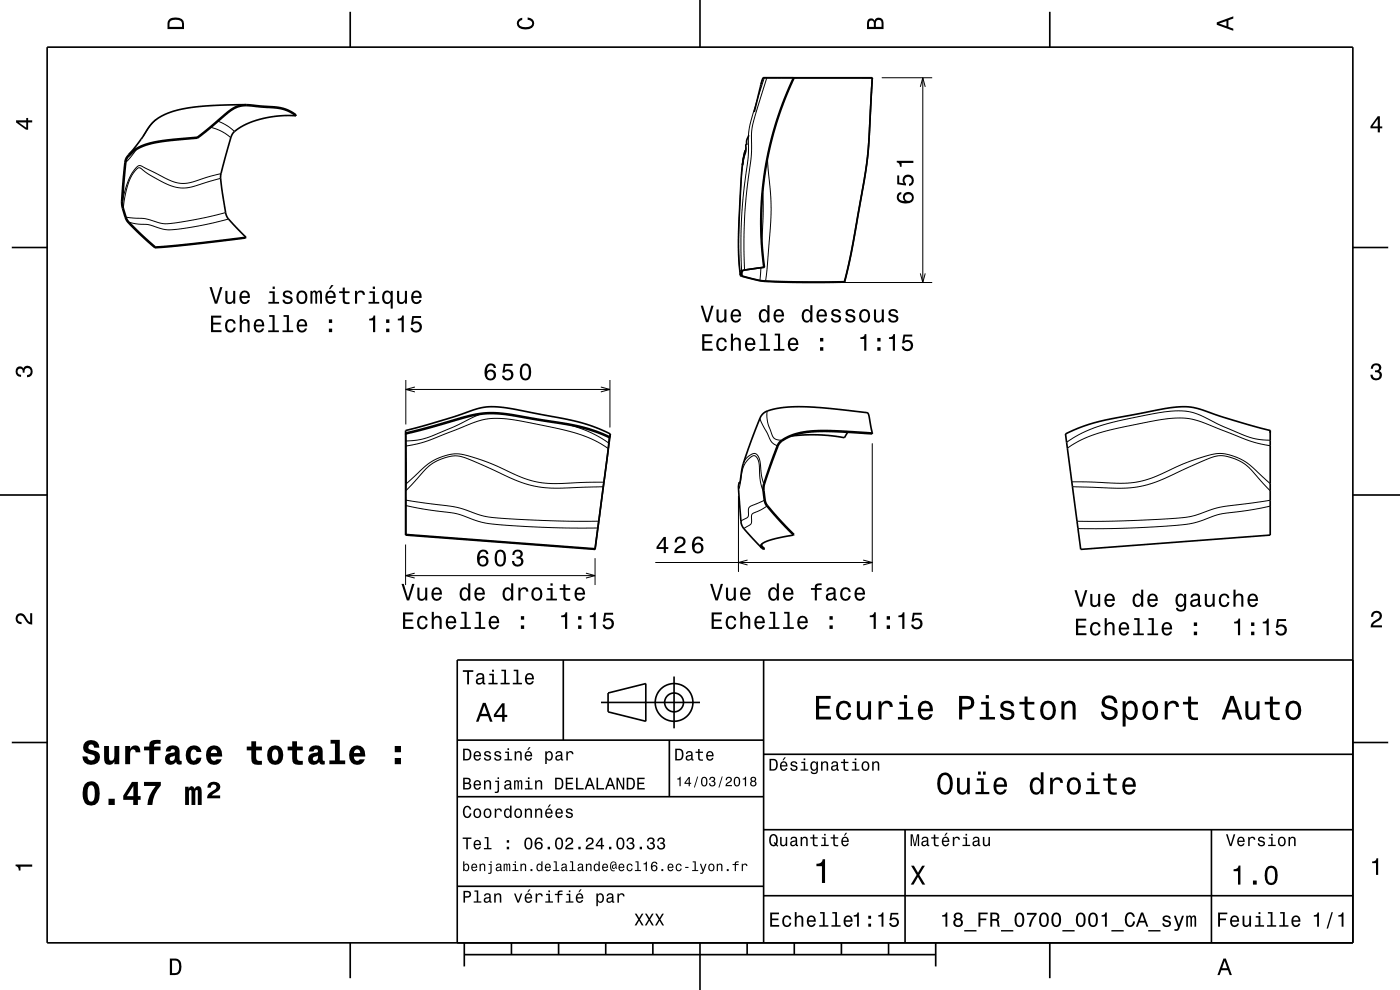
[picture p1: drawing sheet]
<svg xmlns="http://www.w3.org/2000/svg" width="297mm" height="210mm" viewBox="0 0 297 210" stroke-linecap="round" stroke-linejoin="round" font-family="sans-serif">
<g fill="none" stroke="#000" stroke-width=".21">
<path d="M161.9 16.5l-.5 1.4M162.1 16.5l-1.1 3.6a35.1 35.1 0 0 0-2.2 8.4v1a35.6 35.6 0 0 1-.7 8.8l-.3 1.8a104.2 104.2 0 0 0-.5 17.4M162.7 16.5l-2.4 7.7a19 19 0 0 0-.9 7.9l-.2 2.6a105.9 105.9 0 0 0-1.2 22.6h.1M187.1 16.5h10.7M195.2 18.4l.6-1.9 .5 1.9M195.8 16.5v43.4M28.3 32.2l-.9 .9-.2 .2-.2-.1M28.9 31.7l-1.7 2.2-.5 .6-.2-.1M32.9 25.5a13.5 13.5 0 0 0-2.6 3.5M33.1 25.4h-.1M44.8 27a9.8 9.8 0 0 1 4.2 2.2M46.3 25.7l1.8 .9 1.6 1.3"/>
<path d="M46.8 37.8l-3.3 1a10.6 10.6 0 0 1-5.9 1l-1.4-.4-1.6-.7a19.5 19.5 0 0 1-4.7-3 .64 .64 0 0 0-1 .3 14.1 14.1 0 0 0-2.7 8.1M46.9 36.8l-3.2 .8a12 12 0 0 1-5.4 1.3l-.7-.1a21.4 21.4 0 0 1-5.4-2.5l-1.9-.9a1.03 1.03 0 0 0-1.7 .4 15.6 15.6 0 0 0-2.6 6.9h-.2M157.5 35l-.7 12.3a67.8 67.8 0 0 0 .1 10.1M158.3 31.3l-.2 .6M162.8 33.8l.1 1.9a65.8 65.8 0 0 1 .1 18.3l-.3 3.7-.4 2M47.9 45.1a54.8 54.8 0 0 1-13.3 2.3l-1.3-.3a12.9 12.9 0 0 0-5.6-.9l-1.1-.1M48.5 46.5a49.6 49.6 0 0 1-13.4 2.2l-.9-.2a12 12 0 0 0-5.4-1l-1.4-.4-.2 .2M157.2 58.3l.1 .1-.2 .1M157.4 57.8l.1 .8M161.4 56.8l-.2 2.7M161.8 40.9l.1 4.4-.3 5.7M174.4 59.9h23.4"/>
<path d="M195.2 58l.6 1.9 .5-1.9M86 94.6a27.2 27.2 0 0 0 9-2.8l1.5-.5a24.3 24.3 0 0 1 7.7-2.5 31.6 31.6 0 0 1 8.8 1l6.9 1.5a25.1 25.1 0 0 1 9.1 3.9M86.1 80.6v9.4M86.1 82.6h43.3M88 82.1l-1.9 .5 1.9 .5M101.8 87.9l-8 3.7a19.7 19.7 0 0 1-5.1 1.7l-2.6 .2-.1-.1M121.2 90.2a25.5 25.5 0 0 1 7.9 3.8l.1-.2M127.5 82.1l1.9 .5-1.9 .5M129.4 80.6v10.1M157.7 98.3a2.79 2.79 0 0 1 2.6-2 3.2 3.2 0 0 1 1.1 2.9l.2 2.1 .4 1.3 .2 .1M161.2 88.7l.4 1 1 1.9a6 6 0 0 0 1.5 2.5l1 .5M162.9 87.2h-.1a6.7 6.7 0 0 0 .8 4.5 1.87 1.87 0 0 0 2.2 1.7l.1 .1"/>
<path d="M185 94v27.3M269.5 94.6a34.6 34.6 0 0 1-9.3-3l-1.3-.5a22 22 0 0 0-7.9-2.4 29.8 29.8 0 0 0-7.3 .8l-3.4 .7a37.8 37.8 0 0 0-11.7 3.5l-2.2 1.4M269.5 93.4a14.7 14.7 0 0 1-6.8-1.6l-4.5-1.9a17.5 17.5 0 0 0-6.6-2.7 24.8 24.8 0 0 0-7.5 .7l-1.1 .2a68 68 0 0 0-10.9 2.7 24.1 24.1 0 0 0-5.8 3M86 106.1l3.9 .6a44.2 44.2 0 0 1 8.2 1.2l.7 .3a21.7 21.7 0 0 0 9.4 1.9 247.7 247.7 0 0 0 18.8 .5M86 107.4l.1-.2 4.1 .8 4.7 .7a20.4 20.4 0 0 1 6.3 1.8 26.4 26.4 0 0 0 6.8 1 221.3 221.3 0 0 0 18.8 .5v.1M86 115.5v8.6M126.2 118.4v5.7M128 103.2l-4.5 .2a34.9 34.9 0 0 1-10.8-.4l-3.5-1.2-10.6-4.7a6.5 6.5 0 0 0-5.5 .5 10.2 10.2 0 0 0-4.2 3.5l-2.8 3M128 103.2h.1M128.1 102.3h-4.5a34.5 34.5 0 0 1-10-.1 25 25 0 0 1-5.6-2.1 46 46 0 0 0-9-3.5 10 10 0 0 0-9.4 2.9l-3.3 3-.3 .1M139 119.3h46M156.7 103.5h.1l.2-.8a8.7 8.7 0 0 1 1.4-4.9l.2-.2a1.56 1.56 0 0 1 1.7-.9 3.2 3.2 0 0 1 .8 2.9 11.7 11.7 0 0 0 .8 4.5"/>
<path d="M156.7 103.5h.1M156.7 105.2v16.1M156.9 102.5h.1M157 102.2l-.2 .1M157.2 110.6h.1M158.6 118.8l-1.9 .5 1.9 .5M162.3 106.1l-2.5 1a1.29 1.29 0 0 0-1 1.9 .9 .9 0 0 1-.7 1.1l-.9 .5M162.8 107.2l-1.2 .8-1.4 .7a.91 .91 0 0 0-.8 1.2v.2a1.24 1.24 0 0 1-1 1.6l-.6 .5M183.1 118.8l1.9 .5-1.9 .5M227.4 102.2l4.5 .1a35.5 35.5 0 0 0 10-.2 35.4 35.4 0 0 0 8.1-3.3l4.3-1.6a14.2 14.2 0 0 1 4.5-1 12.2 12.2 0 0 1 8.4 4.4l2.3 2M227.5 103.2l2.1 .1a76.2 76.2 0 0 0 10.9 .1 29 29 0 0 0 10.1-3.6l1.4-.6a31.7 31.7 0 0 1 6.1-2.5 9.5 9.5 0 0 1 8.1 3.8l3.3 3.6M269.5 106.1l-4.2 .6a42.1 42.1 0 0 0-7.8 1.2l-.5 .2a22.3 22.3 0 0 1-9.7 2 253.4 253.4 0 0 1-18.8 .5"/>
<path d="M269.5 107.4l-4 .7-6.2 .9-1.9 .5a21.6 21.6 0 0 1-8.8 2 224.1 224.1 0 0 1-19.9 .6M86 122.1h40.2M88 121.6l-2 .5 2 .5M124.3 121.6l1.9 .5-1.9 .5"/>
</g>
<g fill="none" stroke="#000" stroke-width=".35">
<path d="M10 10h277v190h-277zM74.3 2.5v7.5M148.5 0v10M168.4 16.5h16.6M185 16.5l-.1 2.5a150.2 150.2 0 0 1-1.3 17.3l-1.1 6.7a185.6 185.6 0 0 1-3.4 16.7M185.1 16.5h-23.2l-1.9 7.3M185.1 16.5l-.4 5.4a119.7 119.7 0 0 1-2.8 24.4l-1.4 7.9-1.3 5.6M185.1 16.5h-.1M222.7 2.5v7.5M27.3 32.8l-.6 .8a58.3 58.3 0 0 0-.8 10.3l.2 .7a5.9 5.9 0 0 0 2.3 3.9l4.5 4.1M41.8 29.1l-6.4 .6a13.4 13.4 0 0 0-7.5 2.5l-.6 .6M41.8 29.1l.1 .2"/>
<path d="M41.9 29.3a57 57 0 0 0-10.1 1.2 7 7 0 0 0-5 3.6 72 72 0 0 0-.7 9.6l.8 2.8a8.5 8.5 0 0 0 2.3 2.4l3.8 3.5M52.2 22.2l3 .3a16 16 0 0 1 6 .9l1.6 1v.2M52.2 22.2a6.8 6.8 0 0 0-4.8 2.3l-5.6 4.6M52.2 22.2a56.9 56.9 0 0 0-15.3 1.4l-2.2 .8-1.7 1a23.9 23.9 0 0 0-3.4 4.6l-2.3 2.8M62.8 24.6a19.2 19.2 0 0 0-13.1 3.4l-.3 .2a52.4 52.4 0 0 0-2.6 9l.2 2.8 .9 5.1a5.2 5.2 0 0 0 1.9 2.8l2.4 2.4M62.8 24.6a8.5 8.5 0 0 0-5.5-1.8l-1.8-.1a11.3 11.3 0 0 0-4.9-.1 9.4 9.4 0 0 0-3.4 2.3l-5.3 4.4M158.8 28.7l-.4 1.1v.8a.33 .33 0 0 0-.3 .2 .33 .33 0 0 0 .1 .4v.9l-.7 2.9 .6-3.1a39.7 39.7 0 0 0-1.1 9.4 108.3 108.3 0 0 0-.2 14.2l.3 2.9M2.5 52.5h7.5M33 52.4l-.1 .2M52.2 50.3a262.9 262.9 0 0 1-19.2 2.1M52.2 50.3l-.1 .2-8 1-11.2 1.1M157.1 58.4l.1 .1a23.9 23.9 0 0 0 9 1.4l13-.1"/>
<path d="M162 56.7l-4 .6a.82 .82 0 0 0-.9 .9v.2M162.2 56.7l-4.1 .6a.82 .82 0 0 0-.8 .9l.1 .3a22.8 22.8 0 0 0 8.9 1.2h12.8M162.2 56.7a71.2 71.2 0 0 1 6.3-40.1l-.2-.1a71.4 71.4 0 0 0-6.3 40.2M162.2 56.7h-.2M179.1 59.7l.1 .1M287 52.5h7.5M86.1 92v21.4M86.1 92l6.2-1.6a55.6 55.6 0 0 1 10.2-2.6 25.5 25.5 0 0 1 7.6 .6l4.2 .7a53.7 53.7 0 0 1 13.1 2.9l1.9 .9M86.1 92l-.1-.2 5.9-1.5a67.3 67.3 0 0 1 10-2.6 24.5 24.5 0 0 1 8.2 .5l3.4 .6a65.1 65.1 0 0 1 13 2.7l2.9 1.2-.1 .2M129.3 92.8l-1.3 10.4M179.8 91.7l-.7 1.2a36.7 36.7 0 0 0-11.1-.4M185.1 91.8l-.1 .2-1.8-.1a81.3 81.3 0 0 0-10.4-.3 11 11 0 0 0-7.5 2.5l-.2 .4a58.5 58.5 0 0 0-3 9.1v.9a4.7 4.7 0 0 0 1.8 4l4.6 4.9-.2 .1"/>
<path d="M185.1 91.8l-2.9-.1a64.9 64.9 0 0 0-10.4-.3l-.2 .1a10.1 10.1 0 0 0-6.4 2.5l-2.7 7.1a6.3 6.3 0 0 0-.5 4.3 3.5 3.5 0 0 0 1.2 2.6l5.1 5.5M185.1 91.8l-1-4.1-3-.5a76.4 76.4 0 0 0-13.7-.9l-3.4 .5-1.2 .4-.9 .5-.6 .9-1.6 4a42.9 42.9 0 0 0-2.4 7.7l-.3 2-.1 .2-.1-.2-.1 1 .5 7.3a4.1 4.1 0 0 0 1.6 2.7l2.8 2.9M226 92.1a38.4 38.4 0 0 1 11.9-3.7l3.9-.7a38.7 38.7 0 0 1 10-1.4 21.5 21.5 0 0 1 6.8 1.9l10.9 3.1v22.2l-40.2 3zM0 105h10M86 113.5l40.2 3M86.1 113.4l40.1 3v.1M86.1 113.4l-.1 .1M128 103.2l-1.8 13.3M128 103.2l1.5-11.1a38.4 38.4 0 0 0-11.8-3.7l-4-.7a38.7 38.7 0 0 0-10-1.4 20.2 20.2 0 0 0-6.4 1.8l-11.3 3.2v22.2M128 103.2l-1.2 8.9M156.7 103.2h.1M161.5 115.7l.7 .7"/>
<path d="M161.6 116.2l.4 .3 .2-.1M161.7 115.3l-.1 .6 .6 .5M168.3 113.5a17.3 17.3 0 0 0-6.6 1.8l-.3 .5 .2 .4M287 105h10M119.5 140v17M162 140v60M287 140h-190v60M2.5 157.5h7.5M97 157h65M127.5 149h21M129 147l8-2v8l-8-2zM142 157v12"/>
<path d="M143 143.5v11M287 157.5h7.5M97 169h65M162 176h125M162 160h125M192 176v24M257 176v24M97 188h65M162 190h125M74.3 200v7.5M98.5 202.5h100M98.5 200v5"/>
<path d="M108.5 200v2.5M118.5 200v2.5M128.5 200v2.5M138.5 200v2.5M148.5 200v10M158.5 200v2.5M168.5 200v2.5M178.5 200v2.5M188.5 200v2.5M198.5 200v5M222.7 200v7.5"/>
<circle cx="143" cy="149" r="2"/>
<circle cx="143" cy="149" r="4"/>
</g>
<g fill="#000">
<path d="M36 4a2.18 2.18 0 0 0-.5 2.2h3.5v-1.2a1.43 1.43 0 0 0-1.7-1.3zM36.3 4.4a2.15 2.15 0 0 1 2.2 .3l.1 1h-2.6v-1z" fill-rule="evenodd"/>
<path d="M109.9 4.2l.9-.4v.4a.7 .7 0 0 0-.7 .5 .7 .7 0 0 0 .3 .8 1.7 1.7 0 0 0 2.5-.5 .9 .9 0 0 0-1-.8v-.5a1.24 1.24 0 0 1 1.4 1.1 1.24 1.24 0 0 1-1 1.4 2.22 2.22 0 0 1-2.5-.7l-.2-.5z" fill-rule="evenodd"/>
<path d="M184.2 4.2l-.3 .7v1.3h3.5v-1.3a.98 .98 0 0 0-.7-1.1 .98 .98 0 0 0-1.2 .6 .84 .84 0 0 0-1.3-.2zM184.5 4.5a.54 .54 0 0 1 .6-.1 .54 .54 0 0 1 .3 .6v.7h-1zM185.9 4.4a.62 .62 0 0 1 .8-.1 .62 .62 0 0 1 .3 .6v.8h-1.2z" fill-rule="evenodd"/>
<path d="M258.1 4.7v.6l3.5 1.2v-.4l-1-.4v-1.4l1-.4v-.4zM258.6 5l1.6-.5v1z" fill-rule="evenodd"/>
<path d="M3.4 25.5v.5l2.1 1.5h.5v-1.5h.8v-.5h-.8v-.5h-.4v.5zM4 26h1.6v1.1z" fill-rule="evenodd"/>
<path d="M292.3 24.7l-1.6 2.1v.4h1.6v.9h.4v-.9h.5v-.4h-.5v-2.1zM292.3 25.2v1.6h-1.1z" fill-rule="evenodd"/>
<path d="M190.5 41.1a1.33 1.33 0 0 0-.1 1.4 1.33 1.33 0 0 0 1.4 .6 1.63 1.63 0 0 0 2.1-1.2 1.15 1.15 0 0 0-1.6-1.1 1.15 1.15 0 0 0-.4 1.9 1.02 1.02 0 0 1-1.3-.9 .58 .58 0 0 1 .6-.6v-.5zM192 41.9a.75 .75 0 0 1 1.5 0 .75 .75 0 0 1-1.5 0zM190.3 37.2v1.9l1.9 .3v-.4a.79 .79 0 0 1-.2-1.2 .79 .79 0 0 1 1.2-.1 .79 .79 0 0 1-.1 1.2l-.3 .1v.5a1.21 1.21 0 0 0 1.1-1.5 1.21 1.21 0 0 0-1.6-.9 1.21 1.21 0 0 0-.6 1.8l-.9-.2v-1.5zM190.2 34.1v.3a.77 .77 0 0 1 .7 1h.4v-.8h2.5v-.5z" fill-rule="evenodd"/>
<path d="M44.8 67v3.5h2.2v-.5h-1.8v-1.1h1.6v-.5h-1.6v-1h1.7v-.4zM48 68a1.53 1.53 0 0 0 .9 2.6 1.06 1.06 0 0 0 1.1-1.1h-.4a.67 .67 0 0 1-.7 .7 .67 .67 0 0 1-.7-.6 1.11 1.11 0 0 1 .7-1.6 .6 .6 0 0 1 .6 .6h.5a1.09 1.09 0 0 0-.8-.9 1.09 1.09 0 0 0-1.2 .3zM50.9 66.8v3.7h.4v-1.6a.63 .63 0 0 1 .5-.9 .63 .63 0 0 1 .7 .8v1.7h.5v-1.8a.88 .88 0 0 0-.6-1 .88 .88 0 0 0-1.1 .4v-1.3zM54.1 68a1.54 1.54 0 0 0 .8 2.6 1.06 1.06 0 0 0 1.1-.9h-.4l-.2 .3-.4 .2a.76 .76 0 0 1-.7-1h1.8a1.17 1.17 0 0 0-.5-1.3 1.17 1.17 0 0 0-1.5 .1zM54.5 68.3a.66 .66 0 0 1 .8-.2 .66 .66 0 0 1 .3 .8h-1.3zM57.1 66.8v.4h.7v2.9h-.9v.4h2.3v-.4h-.9v-3.3zM60.2 66.8v.4h.6v2.9h-.9v.4h2.3v-.4h-.9v-3.3zM63.2 68a1.54 1.54 0 0 0 .8 2.6 1.06 1.06 0 0 0 1.1-.9h-.4l-.2 .3-.4 .2a.76 .76 0 0 1-.7-1h1.8a1.17 1.17 0 0 0-.5-1.3 1.17 1.17 0 0 0-1.5 .1zM63.6 68.3a.66 .66 0 0 1 .8-.2 .66 .66 0 0 1 .3 .8h-1.3zM69.8 69.7v.8h.7v-.8zM69.8 67.8v.7h.7v-.7z" fill-rule="evenodd"/>
<path d="M44.4 60.9l1.2 3.5h.5l1.1-3.5h-.5l-.9 3-.9-3zM47.8 61.7v1.8a.89 .89 0 0 0 .6 1 .89 .89 0 0 0 1.1-.5v.4h.4v-2.7h-.4v1.6a.65 .65 0 0 1-.4 .7 .65 .65 0 0 1-.8-.3l-.1-2zM51.1 62a1.54 1.54 0 0 0 .8 2.5 1.07 1.07 0 0 0 1.1-.9h-.5l-.2 .4-.4 .1a.76 .76 0 0 1-.7-.9h1.8a1.16 1.16 0 0 0-.5-1.4 1.16 1.16 0 0 0-1.4 .2zM51.4 62.2a.66 .66 0 0 1 .8-.1 .66 .66 0 0 1 .4 .7h-1.4zM57.1 61.8v.4h.7v1.8h-.9v.4h2.3v-.4h-.9v-2.2zM57.8 60.8v.5h.5v-.5zM60.3 61.8a.75 .75 0 0 0-.3 .9 .75 .75 0 0 0 .8 .5l.8 .3a.63 .63 0 0 1-.6 .7 .63 .63 0 0 1-.6-.6h-.5a1.07 1.07 0 0 0 1.2 .9 1.07 1.07 0 0 0 .9-1.2l-.4-.4-1.1-.3a.54 .54 0 0 1 .5-.7 .54 .54 0 0 1 .6 .5h.4a1.03 1.03 0 0 0-.7-.8 1.03 1.03 0 0 0-1 .2zM63.2 62a1.53 1.53 0 0 0 .8 2.5 1.48 1.48 0 0 0 1.2-1.4 1.48 1.48 0 0 0-1.2-1.5l-.5 .1zM63.5 62.3a.67 .67 0 0 1 .7-.3 .67 .67 0 0 1 .5 .6 1.11 1.11 0 0 1-.7 1.5 1.17 1.17 0 0 1-.5-1.8zM65.9 61.7v2.7h.4v-1.8a.49 .49 0 0 1 .3-.6l.3 .3v2.1h.4v-2.1l.3-.3 .2 .1 .1 .4v1.9h.4v-1.9a.69 .69 0 0 0-.5-.9l-.6 .4-.2-.3-.3-.1-.4 .4v-.3zM70.3 60.5l-.5 .8h.3l.7-.8zM69.3 62a1.54 1.54 0 0 0 .8 2.5 1.07 1.07 0 0 0 1.1-.9h-.4l-.3 .4-.3 .1a.76 .76 0 0 1-.7-.9h1.7a1.17 1.17 0 0 0-.5-1.4 1.17 1.17 0 0 0-1.4 .2zM69.7 62.2a.66 .66 0 0 1 .7-.1 .66 .66 0 0 1 .4 .7h-1.3zM72.7 61v.8h-.8v.4h.8v1.8a1.05 1.05 0 0 0 1.5 .5v-.4a.68 .68 0 0 1-1-.3l-.1-1.6h1.1v-.4h-1.1v-.8zM75.3 61.7v2.7h.5v-1.5a.66 .66 0 0 1 .3-.8 .66 .66 0 0 1 .8 .2l.1 .2h.4a.89 .89 0 0 0-.7-.9 .89 .89 0 0 0-1 .6v-.5zM78.4 61.8v.4h.7v1.8h-.9v.4h2.3v-.4h-1v-2.2zM79.1 60.8v.5h.5v-.5zM81.3 62a1.57 1.57 0 0 0 .8 2.5l.4-.1 .4-.4v1.5h.4v-3.8h-.4v.4l-.2-.2a.87 .87 0 0 0-1.4 .1zM81.7 62.3a.62 .62 0 0 1 .7-.3 .62 .62 0 0 1 .4 .6 1.12 1.12 0 0 1-.6 1.5 1.19 1.19 0 0 1-.5-1.8zM84.2 61.7v1.8a.89 .89 0 0 0 .7 1 .89 .89 0 0 0 1-.5v.4h.4v-2.7h-.4v1.6a.65 .65 0 0 1-.4 .7 .65 .65 0 0 1-.8-.3v-2zM87.5 62a1.54 1.54 0 0 0 .8 2.5 1.07 1.07 0 0 0 1.1-.9h-.4l-.3 .4-.3 .1a.76 .76 0 0 1-.7-.9h1.8a1.16 1.16 0 0 0-.5-1.4 1.16 1.16 0 0 0-1.5 .2zM87.9 62.2a.66 .66 0 0 1 .8-.1 .66 .66 0 0 1 .3 .7h-1.3z" fill-rule="evenodd"/>
<path d="M78.3 67.6v.4h.8v2.5h.5v-3.6h-.4a.77 .77 0 0 1-.9 .7zM81.9 69.7v.8h.7v-.8zM81.9 67.8v.7h.7v-.7zM84.4 67.6v.4h.8v2.5h.5v-3.6h-.4a.78 .78 0 0 1-.9 .7zM87.5 67l-.3 1.9h.4a.8 .8 0 0 1 1.2-.2 .8 .8 0 0 1 0 1.2 .8 .8 0 0 1-1.3-.4h-.4a1.21 1.21 0 0 0 1.5 1.1 1.21 1.21 0 0 0 .8-1.6 1.21 1.21 0 0 0-1.7-.6l.1-1h1.5v-.4z" fill-rule="evenodd"/>
<path d="M103.3 77.4a2.4 2.4 0 0 0 .2 3.2 1.16 1.16 0 0 0 1.5-.3 1.16 1.16 0 0 0-.2-1.6 1.16 1.16 0 0 0-1.5 .1 1.02 1.02 0 0 1 .8-1.3 .58 .58 0 0 1 .7 .6h.4a1.12 1.12 0 0 0-.7-1 1.12 1.12 0 0 0-1.2 .3zM103.3 79.6a.75 .75 0 0 1 1.5 0 .75 .75 0 0 1-1.5 0zM106.9 77.2l-.3 1.8h.4a.79 .79 0 0 1 1.2-.1 .79 .79 0 0 1 0 1.1 .79 .79 0 0 1-1.2-.1v-.2h-.5a1.21 1.21 0 0 0 1.5 1.1 1.21 1.21 0 0 0 .8-1.7 1.21 1.21 0 0 0-1.7-.6l.1-.9h1.5v-.4zM110.6 77.6a2.67 2.67 0 0 0 .4 3 1.14 1.14 0 0 0 1.6-.9 2.31 2.31 0 0 0-.6-2.5l-.5-.1-.5 .1zM111.1 77.6h.7a2.38 2.38 0 0 1 0 2.6h-.7a2.37 2.37 0 0 1 0-2.6z" fill-rule="evenodd"/>
<path d="M149 70.9v3.5h2.2v-.4h-1.8v-1.2h1.6v-.4h-1.6v-1.1h1.7v-.4zM152.2 72a1.52 1.52 0 0 0 .9 2.5 1.05 1.05 0 0 0 1.1-1.1h-.4a.67 .67 0 0 1-.7 .7 .67 .67 0 0 1-.7-.6 1.12 1.12 0 0 1 .7-1.5 .6 .6 0 0 1 .6 .6h.5a1.09 1.09 0 0 0-.8-1 1.09 1.09 0 0 0-1.2 .4zM155.1 70.8v3.6h.4v-1.6a.63 .63 0 0 1 .4-.7 .63 .63 0 0 1 .8 .3v2h.5v-1.8a.88 .88 0 0 0-.6-1 .88 .88 0 0 0-1.1 .5v-1.3zM158.3 72a1.54 1.54 0 0 0 .8 2.5 1.06 1.06 0 0 0 1.1-.9h-.4l-.2 .4-.4 .1a.76 .76 0 0 1-.7-.9h1.8a1.17 1.17 0 0 0-.5-1.4 1.17 1.17 0 0 0-1.5 .2zM158.7 72.2a.66 .66 0 0 1 .8-.1 .66 .66 0 0 1 .3 .7h-1.3zM161.3 70.8v.3h.7v2.9h-.9v.4h2.3v-.4h-.9v-3.2zM164.4 70.8v.3h.6v2.9h-.9v.4h2.3v-.4h-.9v-3.2zM167.4 72a1.54 1.54 0 0 0 .8 2.5 1.06 1.06 0 0 0 1.1-.9h-.4l-.2 .4-.4 .1a.76 .76 0 0 1-.7-.9h1.8a1.17 1.17 0 0 0-.5-1.4 1.17 1.17 0 0 0-1.5 .2zM167.8 72.2a.66 .66 0 0 1 .8-.1 .66 .66 0 0 1 .3 .7h-1.3zM174 73.6v.8h.7v-.8zM174 71.7v.7h.7v-.7z" fill-rule="evenodd"/>
<path d="M148.6 64.8l1.2 3.6h.5l1.1-3.6h-.5l-.9 3-.9-3zM152 65.6v1.8a.89 .89 0 0 0 .6 1 .89 .89 0 0 0 1.1-.5v.5h.4v-2.8h-.4v1.6a.64 .64 0 0 1-.4 .8 .64 .64 0 0 1-.8-.3l-.1-2.1zM155.3 65.9a1.54 1.54 0 0 0 .8 2.5 1.05 1.05 0 0 0 1.1-.8h-.5l-.2 .3-.4 .1a.76 .76 0 0 1-.7-.9h1.8a1.16 1.16 0 0 0-.5-1.3 1.16 1.16 0 0 0-1.4 .1zM155.6 66.1a.66 .66 0 0 1 .8-.1 .66 .66 0 0 1 .4 .8h-1.4zM161.3 65.9a1.57 1.57 0 0 0 .7 2.5l.5-.1 .3-.4v.5h.4v-3.7h-.4v1.4a.89 .89 0 0 0-1.5-.2zM161.6 66.2a.62 .62 0 0 1 .7-.2 .62 .62 0 0 1 .4 .5 1.12 1.12 0 0 1-.6 1.5 1.19 1.19 0 0 1-.5-1.8zM164.4 65.9a1.54 1.54 0 0 0 .8 2.5 1.06 1.06 0 0 0 1.1-.8h-.5l-.2 .3-.4 .1a.76 .76 0 0 1-.6-.9h1.7a1.17 1.17 0 0 0-.5-1.3 1.17 1.17 0 0 0-1.4 .1zM164.7 66.1a.66 .66 0 0 1 .8-.1 .66 .66 0 0 1 .4 .8h-1.3zM170.4 65.9a1.57 1.57 0 0 0 .7 2.5l.5-.1 .3-.4v.5h.4v-3.7h-.4v1.4a.89 .89 0 0 0-1.5-.2zM170.7 66.2a.62 .62 0 0 1 .7-.2 .62 .62 0 0 1 .4 .5 1.12 1.12 0 0 1-.6 1.5 1.19 1.19 0 0 1-.5-1.8zM173.5 65.9a1.54 1.54 0 0 0 .8 2.5 1.06 1.06 0 0 0 1.1-.8h-.4l-.3 .3-.3 .1a.76 .76 0 0 1-.7-.9h1.7a1.17 1.17 0 0 0-.5-1.3 1.17 1.17 0 0 0-1.4 .1zM173.9 66.1a.66 .66 0 0 1 .7-.1 .66 .66 0 0 1 .4 .8h-1.3zM176.6 65.8a.76 .76 0 0 0-.2 .8 .76 .76 0 0 0 .7 .5l.9 .4a.63 .63 0 0 1-.6 .6 .63 .63 0 0 1-.7-.6h-.4a1.07 1.07 0 0 0 1.2 .9 1.07 1.07 0 0 0 .9-1.2l-.4-.3-1.1-.3a.53 .53 0 0 1 .4-.7 .53 .53 0 0 1 .6 .5h.5a1.03 1.03 0 0 0-.7-.9 1.03 1.03 0 0 0-1.1 .3zM179.6 65.8a.76 .76 0 0 0-.2 .8 .76 .76 0 0 0 .7 .5l.9 .4a.63 .63 0 0 1-.6 .6 .63 .63 0 0 1-.7-.6h-.4a1.07 1.07 0 0 0 1.2 .9 1.07 1.07 0 0 0 .9-1.2l-.4-.3-1.1-.3a.54 .54 0 0 1 .4-.7 .54 .54 0 0 1 .7 .5h.4a1.03 1.03 0 0 0-.7-.9 1.03 1.03 0 0 0-1.1 .3zM182.6 65.9a1.53 1.53 0 0 0 .8 2.5 1.48 1.48 0 0 0 1.2-1.4 1.48 1.48 0 0 0-1.2-1.5l-.5 .1zM182.9 66.2a.67 .67 0 0 1 .7-.2 .67 .67 0 0 1 .5 .5 1.11 1.11 0 0 1-.7 1.6 1.17 1.17 0 0 1-.5-1.9zM185.4 65.6v1.8a.89 .89 0 0 0 .6 1 .89 .89 0 0 0 1.1-.5v.5h.4v-2.8h-.4v1.6a.65 .65 0 0 1-.4 .8 .65 .65 0 0 1-.8-.3l-.1-2.1zM188.7 65.8a.76 .76 0 0 0-.2 .8 .76 .76 0 0 0 .7 .5l.9 .4a.63 .63 0 0 1-.6 .6 .63 .63 0 0 1-.6-.6h-.5a1.07 1.07 0 0 0 1.2 .9 1.07 1.07 0 0 0 .9-1.2l-.4-.3-1.1-.3a.54 .54 0 0 1 .4-.7 .54 .54 0 0 1 .7 .5h.4a1.03 1.03 0 0 0-.7-.9 1.03 1.03 0 0 0-1.1 .3z" fill-rule="evenodd"/>
<path d="M182.5 71.5v.4h.8v2.5h.5v-3.5h-.4a.77 .77 0 0 1-.9 .6zM186.1 73.6v.8h.7v-.8zM186.1 71.7v.7h.7v-.7zM188.6 71.5v.4h.8v2.5h.5v-3.5h-.4a.77 .77 0 0 1-.9 .6zM191.7 71l-.3 1.8h.4a.79 .79 0 0 1 1.1-.2 .79 .79 0 0 1 .1 1.2 .79 .79 0 0 1-1.2-.1v-.2h-.5a1.21 1.21 0 0 0 1.5 1 1.21 1.21 0 0 0 .8-1.6 1.21 1.21 0 0 0-1.7-.6l.1-.9h1.5v-.4z" fill-rule="evenodd"/>
<path d="M291.1 77.4a1.08 1.08 0 0 1 1.4-.2 1.08 1.08 0 0 1 .4 1.2l-.3 .3a1.06 1.06 0 0 1 .5 1.3 1.06 1.06 0 0 1-1.2 .7 1.1 1.1 0 0 1-1.2-1.2h.5a.71 .71 0 0 0 1 .8 .71 .71 0 0 0 .1-1.3h-.6v-.4a.61 .61 0 0 0 .8-.3 .61 .61 0 0 0-.2-.8 .61 .61 0 0 0-.9 .2l-.1 .5h-.5z" fill-rule="evenodd"/>
<path d="M3.6 78a.86 .86 0 0 1 1.4 .2 1.06 1.06 0 0 1 1.2-.6 1.06 1.06 0 0 1 .7 1.2 1.1 1.1 0 0 1-1.2 1.2v-.4a.71 .71 0 0 0 .8-1 .71 .71 0 0 0-1.3-.1v.6h-.4a.61 .61 0 0 0-.3-.8 .61 .61 0 0 0-.8 .2 .61 .61 0 0 0 .2 .8l.6 .2v.4a1.15 1.15 0 0 1-1.2-.6 1.15 1.15 0 0 1 .3-1.3z" fill-rule="evenodd"/>
<path d="M101.7 116.9l-.4 .8a1.75 1.75 0 0 0 1.2 2.5 1.15 1.15 0 0 0 1.1-1.6 1.15 1.15 0 0 0-1.9-.3 1.02 1.02 0 0 1 .8-1.3 .58 .58 0 0 1 .6 .5h.5a1.12 1.12 0 0 0-.7-.9 1.12 1.12 0 0 0-1.2 .3zM101.7 119.1a.75 .75 0 0 1 1.5 0 .75 .75 0 0 1-1.5 0zM105.2 117a2.67 2.67 0 0 0 .4 3.1 1.14 1.14 0 0 0 1.7-.9 2.31 2.31 0 0 0-.6-2.5l-.6-.1-.5 .1zM105.8 117.1h.7a2.37 2.37 0 0 1 0 2.6h-.7a2.38 2.38 0 0 1 0-2.6zM109 116.9l-.3 .8h.4a.62 .62 0 0 1 .4-.7 .62 .62 0 0 1 .8 .2 .62 .62 0 0 1-.2 .9h-.5v.4a.72 .72 0 0 1 .9 .4 .72 .72 0 0 1-.5 .9 .72 .72 0 0 1-.9-.5v-.3h-.5a1.18 1.18 0 0 0 1.5 1.2 1.18 1.18 0 0 0 .6-1.8l-.2-.2a.9 .9 0 0 0 .3-1.1 .9 .9 0 0 0-1-.5z" fill-rule="evenodd"/>
<path d="M140.8 113.9l-1.5 2.1v.5h1.5v.8h.5v-.8h.5v-.5h-.5v-2.1zM140.8 114.5v1.5h-1.1zM143.4 114.1l-.3 1h.5a.7 .7 0 0 1 .5-.9 .7 .7 0 0 1 .8 .5 .7 .7 0 0 1-.5 .9 1.8 1.8 0 0 0-1.4 1.7h2.4v-.4h-1.9a1.69 1.69 0 0 1 1.2-1 1.15 1.15 0 0 0 .5-1.7 1.15 1.15 0 0 0-1.8-.1zM147.3 114.1a2.41 2.41 0 0 0 .2 3.2 1.16 1.16 0 0 0 1.5-.3 1.16 1.16 0 0 0-.2-1.6 1.16 1.16 0 0 0-1.5 .1 1.02 1.02 0 0 1 .8-1.3 .58 .58 0 0 1 .6 .6h.5a1.12 1.12 0 0 0-.7-1 1.12 1.12 0 0 0-1.2 .3zM147.3 116.3a.75 .75 0 0 1 1.5 0 .75 .75 0 0 1-1.5 0z" fill-rule="evenodd"/>
<path d="M3.6 130.4a1.22 1.22 0 0 1 2 .7l.4 .6 .4 .3v-1.9h.4v2.4a1.8 1.8 0 0 1-1.7-1.4 .71 .71 0 0 0-.9-.5 .71 .71 0 0 0-.5 .8 .71 .71 0 0 0 .9 .5v.5a1.18 1.18 0 0 1-1.2-.7 1.18 1.18 0 0 1 .2-1.3z" fill-rule="evenodd"/>
<path d="M85.5 129.9v3.5h2.2v-.4h-1.7v-1.2h1.5v-.4h-1.5v-1.1h1.7v-.4zM88.8 131a1.53 1.53 0 0 0 .8 2.5 1.07 1.07 0 0 0 1.1-1.1h-.4a.67 .67 0 0 1-.6 .7 .67 .67 0 0 1-.7-.6 1.11 1.11 0 0 1 .6-1.5 .59 .59 0 0 1 .7 .6h.4a1.09 1.09 0 0 0-.7-1 1.09 1.09 0 0 0-1.2 .4zM91.6 129.8v3.6h.4v-1.6a.63 .63 0 0 1 .6-.8 .63 .63 0 0 1 .6 .7v1.7h.5v-1.8a.88 .88 0 0 0-.6-1 .88 .88 0 0 0-1.1 .5v-1.3zM94.9 131a1.54 1.54 0 0 0 .8 2.5 1.06 1.06 0 0 0 1-.9h-.4l-.2 .4-.4 .1a.76 .76 0 0 1-.7-.9h1.8a1.16 1.16 0 0 0-.5-1.4 1.16 1.16 0 0 0-1.4 .2zM95.2 131.2a.66 .66 0 0 1 .8-.1 .66 .66 0 0 1 .3 .7h-1.3zM97.8 129.8v.4h.7v2.8h-.9v.4h2.3v-.4h-.9v-3.2zM100.9 129.8v.4h.7v2.8h-.9v.4h2.2v-.4h-.9v-3.2zM104 131a1.54 1.54 0 0 0 .8 2.5 1.07 1.07 0 0 0 1.1-.9h-.5l-.2 .4-.4 .1a.76 .76 0 0 1-.7-.9h1.8a1.16 1.16 0 0 0-.5-1.4 1.16 1.16 0 0 0-1.4 .2zM104.3 131.2a.66 .66 0 0 1 .8-.1 .66 .66 0 0 1 .3 .7h-1.3zM110.5 132.7v.7h.7v-.7zM110.5 130.7v.8h.7v-.8z" fill-rule="evenodd"/>
<path d="M85.2 123.9l1.1 3.5h.5l1.1-3.5h-.5l-.8 2.9-.9-2.9zM88.5 124.7v1.7a.89 .89 0 0 0 .7 1 .89 .89 0 0 0 1-.5v.5h.4v-2.7h-.4v1.5a.65 .65 0 0 1-.4 .8 .65 .65 0 0 1-.8-.3v-2zM91.8 124.9a1.54 1.54 0 0 0 .8 2.6 1.07 1.07 0 0 0 1.1-.9h-.4l-.3 .3-.3 .2a.76 .76 0 0 1-.7-1h1.8a1.17 1.17 0 0 0-.5-1.3 1.17 1.17 0 0 0-1.5 .1zM92.2 125.2a.66 .66 0 0 1 .8-.2 .66 .66 0 0 1 .3 .8h-1.3zM97.8 124.9a1.58 1.58 0 0 0 .7 2.6l.5-.2 .3-.4v.5h.5v-3.7h-.5v1.4a.9 .9 0 0 0-1.5-.2zM98.1 125.2a.62 .62 0 0 1 .7-.2 .62 .62 0 0 1 .5 .6 1.12 1.12 0 0 1-.7 1.5 1.19 1.19 0 0 1-.5-1.9zM100.9 124.9a1.54 1.54 0 0 0 .8 2.6 1.07 1.07 0 0 0 1.1-.9h-.4l-.2 .3-.4 .2a.76 .76 0 0 1-.7-1h1.8a1.17 1.17 0 0 0-.5-1.3 1.17 1.17 0 0 0-1.5 .1zM101.3 125.2a.66 .66 0 0 1 .8-.2 .66 .66 0 0 1 .3 .8h-1.3zM106.9 124.9a1.58 1.58 0 0 0 .8 2.6l.4-.2 .3-.4v.5h.5v-3.7h-.5v1.4a.9 .9 0 0 0-1.5-.2zM107.2 125.2a.62 .62 0 0 1 .7-.2 .62 .62 0 0 1 .5 .6 1.12 1.12 0 0 1-.7 1.5 1.19 1.19 0 0 1-.5-1.9zM110 124.7v2.7h.4v-1.6a.66 .66 0 0 1 .4-.8 .66 .66 0 0 1 .8 .3v.2h.5a.89 .89 0 0 0-.7-.9 .89 .89 0 0 0-1 .5v-.4zM113 124.9a1.53 1.53 0 0 0 .9 2.6 1.48 1.48 0 0 0 1.2-1.5 1.48 1.48 0 0 0-1.2-1.4l-.5 .1zM113.4 125.2a.67 .67 0 0 1 .7-.2 .67 .67 0 0 1 .5 .6 1.11 1.11 0 0 1-.7 1.5 1.17 1.17 0 0 1-.5-1.9zM116.1 124.7v.4h.7v1.9h-.9v.4h2.3v-.4h-1v-2.3zM116.8 123.7v.5h.4v-.5zM119.5 124v.7h-.8v.4h.8v1.8a1.05 1.05 0 0 0 1.5 .5v-.4a.68 .68 0 0 1-1-.3v-1.6h1v-.4h-1v-.7zM122.2 124.9a1.54 1.54 0 0 0 .8 2.6 1.07 1.07 0 0 0 1.1-.9h-.5l-.2 .3-.4 .2a.76 .76 0 0 1-.7-1h1.8a1.17 1.17 0 0 0-.5-1.3 1.17 1.17 0 0 0-1.4 .1zM122.5 125.2a.66 .66 0 0 1 .8-.2 .66 .66 0 0 1 .4 .8h-1.4z" fill-rule="evenodd"/>
<path d="M119 130.6v.3h.9v2.5h.4v-3.5h-.3a.77 .77 0 0 1-1 .7zM122.6 132.7v.7h.7v-.7zM122.6 130.7v.8h.7v-.8zM125.1 130.6v.3h.8v2.5h.5v-3.5h-.3a.77 .77 0 0 1-1 .7zM128.2 130l-.3 1.8h.4a.8 .8 0 0 1 1.3-.2 .8 .8 0 0 1-.1 1.3 .8 .8 0 0 1-1.2-.4h-.5a1.21 1.21 0 0 0 1.5 1 1.21 1.21 0 0 0 .8-1.6 1.21 1.21 0 0 0-1.7-.6l.1-.9h1.6v-.4z" fill-rule="evenodd"/>
<path d="M151 129.9v3.5h2.2v-.4h-1.8v-1.2h1.6v-.4h-1.6v-1.1h1.7v-.4zM154.2 131a1.53 1.53 0 0 0 .9 2.5 1.06 1.06 0 0 0 1.1-1.1h-.4a.67 .67 0 0 1-.7 .7 .67 .67 0 0 1-.7-.6 1.11 1.11 0 0 1 .7-1.5 .59 .59 0 0 1 .6 .6h.5a1.09 1.09 0 0 0-.8-1 1.09 1.09 0 0 0-1.2 .4zM157.1 129.8v3.6h.4v-1.6a.63 .63 0 0 1 .4-.7 .63 .63 0 0 1 .8 .3v2h.5v-1.8a.88 .88 0 0 0-.6-1 .88 .88 0 0 0-1.1 .5v-1.3zM160.3 131a1.54 1.54 0 0 0 .8 2.5 1.07 1.07 0 0 0 1.1-.9h-.4l-.2 .4-.4 .1a.76 .76 0 0 1-.7-.9h1.8a1.17 1.17 0 0 0-.5-1.4 1.17 1.17 0 0 0-1.5 .2zM160.7 131.2a.66 .66 0 0 1 .8-.1 .66 .66 0 0 1 .3 .7h-1.3zM163.3 129.8v.4h.7v2.8h-.9v.4h2.3v-.4h-.9v-3.2zM166.4 129.8v.4h.6v2.8h-.9v.4h2.3v-.4h-.9v-3.2zM169.4 131a1.54 1.54 0 0 0 .8 2.5 1.07 1.07 0 0 0 1.1-.9h-.4l-.2 .4-.4 .1a.76 .76 0 0 1-.7-.9h1.8a1.17 1.17 0 0 0-.5-1.4 1.17 1.17 0 0 0-1.5 .2zM169.8 131.2a.66 .66 0 0 1 .8-.1 .66 .66 0 0 1 .3 .7h-1.3zM176 132.7v.7h.7v-.7zM176 130.7v.8h.7v-.8z" fill-rule="evenodd"/>
<path d="M150.6 123.9l1.2 3.5h.5l1.1-3.5h-.5l-.9 2.9-.9-2.9zM154 124.7v1.7a.89 .89 0 0 0 .6 1 .89 .89 0 0 0 1.1-.5v.5h.4v-2.7h-.4v1.5a.65 .65 0 0 1-.4 .8 .65 .65 0 0 1-.8-.3l-.1-2zM157.3 124.9a1.54 1.54 0 0 0 .8 2.6 1.07 1.07 0 0 0 1.1-.9h-.5l-.2 .3-.4 .2a.76 .76 0 0 1-.7-1h1.8a1.16 1.16 0 0 0-.5-1.3 1.16 1.16 0 0 0-1.4 .1zM157.6 125.2a.66 .66 0 0 1 .8-.2 .66 .66 0 0 1 .4 .8h-1.4zM163.3 124.9a1.57 1.57 0 0 0 .7 2.6l.5-.2 .3-.4v.5h.4v-3.7h-.4v1.4a.89 .89 0 0 0-1.5-.2zM163.6 125.2a.62 .62 0 0 1 .7-.2 .62 .62 0 0 1 .4 .6 1.12 1.12 0 0 1-.6 1.5 1.19 1.19 0 0 1-.5-1.9zM166.4 124.9a1.55 1.55 0 0 0 .8 2.6 1.07 1.07 0 0 0 1.1-.9h-.5l-.2 .3-.4 .2a.76 .76 0 0 1-.6-1h1.7a1.17 1.17 0 0 0-.5-1.3 1.17 1.17 0 0 0-1.4 .1zM166.7 125.2a.66 .66 0 0 1 .8-.2 .66 .66 0 0 1 .4 .8h-1.3zM172 124.7v.4h.9v2.3h.4v-2.3h1v-.4h-1v-.3l.3-.2 .7-.1v-.3a1.04 1.04 0 0 0-1.4 .7v.2zM175.6 124.8l-.3 .6h.4a.55 .55 0 0 1 .7-.5 .55 .55 0 0 1 .3 .8h-.2a1 1 0 0 0-1 .2 1 1 0 0 0-.3 1.1 .93 .93 0 0 0 1.7 0l.1 .3 .5 .1v-.4h-.2v-1.6a1.02 1.02 0 0 0-.7-.8 1.02 1.02 0 0 0-1 .2zM175.7 126.3l1.1-.3a.77 .77 0 0 1-.2 .9 .77 .77 0 0 1-.9 0zM178.5 124.9a1.53 1.53 0 0 0 .9 2.6 1.07 1.07 0 0 0 1.1-1.1h-.4a.67 .67 0 0 1-.7 .7 .67 .67 0 0 1-.7-.6 1.11 1.11 0 0 1 .7-1.6 .59 .59 0 0 1 .6 .7h.5a1.09 1.09 0 0 0-.8-1 1.09 1.09 0 0 0-1.2 .3zM181.6 124.9a1.55 1.55 0 0 0 .8 2.6 1.07 1.07 0 0 0 1.1-.9h-.5l-.2 .3-.4 .2a.76 .76 0 0 1-.7-1h1.8a1.17 1.17 0 0 0-.5-1.3 1.17 1.17 0 0 0-1.4 .1zM181.9 125.2a.66 .66 0 0 1 .8-.2 .66 .66 0 0 1 .3 .8h-1.3z" fill-rule="evenodd"/>
<path d="M184.5 130.6v.3h.8v2.5h.5v-3.5h-.4a.77 .77 0 0 1-.9 .7zM188.1 132.7v.7h.7v-.7zM188.1 130.7v.8h.7v-.8zM190.6 130.6v.3h.8v2.5h.5v-3.5h-.4a.78 .78 0 0 1-.9 .7zM193.7 130l-.3 1.8h.4a.8 .8 0 0 1 1.2-.2 .8 .8 0 0 1 0 1.3 .8 .8 0 0 1-1.3-.4h-.4a1.21 1.21 0 0 0 1.5 1 1.21 1.21 0 0 0 .8-1.6 1.21 1.21 0 0 0-1.7-.6l.1-.9h1.5v-.4z" fill-rule="evenodd"/>
<path d="M228.3 131.2v3.5h2.2v-.4h-1.8v-1.2h1.6v-.4h-1.6v-1h1.7v-.5zM231.5 132.3a1.53 1.53 0 0 0 .9 2.5 1.07 1.07 0 0 0 1.1-1h-.4a.67 .67 0 0 1-.7 .6 .67 .67 0 0 1-.7-.6 1.11 1.11 0 0 1 .7-1.5 .59 .59 0 0 1 .6 .6h.5a1.09 1.09 0 0 0-.8-.9 1.09 1.09 0 0 0-1.2 .3zM234.4 131.1v3.6h.4v-1.5a.63 .63 0 0 1 .5-.9 .63 .63 0 0 1 .7 .8v1.6h.5v-1.7a.88 .88 0 0 0-.6-1 .88 .88 0 0 0-1.1 .4v-1.3zM237.6 132.3a1.54 1.54 0 0 0 .8 2.5 1.07 1.07 0 0 0 1.1-.8h-.4l-.3 .3-.3 .1a.76 .76 0 0 1-.7-.9h1.7a1.16 1.16 0 0 0-.4-1.4 1.16 1.16 0 0 0-1.5 .2zM238 132.5a.66 .66 0 0 1 .8-.1 .66 .66 0 0 1 .3 .7h-1.3zM240.6 131.1v.4h.7v2.9h-.9v.3h2.3v-.3h-1v-3.3zM243.6 131.1v.4h.7v2.9h-.9v.3h2.3v-.3h-.9v-3.3zM246.7 132.3a1.54 1.54 0 0 0 .8 2.5 1.06 1.06 0 0 0 1.1-.8h-.4l-.3 .3-.3 .1a.76 .76 0 0 1-.7-.9h1.8a1.16 1.16 0 0 0-.5-1.4 1.16 1.16 0 0 0-1.5 .2zM247.1 132.5a.66 .66 0 0 1 .8-.1 .66 .66 0 0 1 .3 .7h-1.3zM253.3 134v.7h.7v-.7zM253.3 132v.8h.7v-.8z" fill-rule="evenodd"/>
<path d="M227.9 125.2l1.2 3.5h.5l1.1-3.5h-.5l-.9 3-.9-3zM231.3 126v1.8a.89 .89 0 0 0 .6 1 .89 .89 0 0 0 1.1-.5v.4h.4v-2.7h-.4v1.6a.65 .65 0 0 1-.4 .7 .65 .65 0 0 1-.8-.3l-.1-2zM234.6 126.3a1.55 1.55 0 0 0 .8 2.5 1.07 1.07 0 0 0 1.1-.9h-.5l-.2 .4-.4 .1a.76 .76 0 0 1-.7-.9h1.8a1.17 1.17 0 0 0-.5-1.4 1.17 1.17 0 0 0-1.4 .2zM234.9 126.5a.66 .66 0 0 1 .8-.1 .66 .66 0 0 1 .4 .7h-1.4zM240.5 126.3a1.57 1.57 0 0 0 .8 2.5l.5-.1 .3-.4v.4h.4v-3.6h-.4v1.3a.89 .89 0 0 0-1.6-.1zM240.9 126.6a.62 .62 0 0 1 .7-.3 .62 .62 0 0 1 .4 .6 1.12 1.12 0 0 1-.6 1.5 1.19 1.19 0 0 1-.5-1.8zM243.7 126.3a1.54 1.54 0 0 0 .8 2.5 1.07 1.07 0 0 0 1.1-.9h-.5l-.2 .4-.4 .1a.76 .76 0 0 1-.7-.9h1.8a1.17 1.17 0 0 0-.5-1.4 1.17 1.17 0 0 0-1.4 .2zM244 126.5a.66 .66 0 0 1 .8-.1 .66 .66 0 0 1 .4 .7h-1.4zM249.7 126.3a1.58 1.58 0 0 0 .7 2.5l.5-.1 .3-.4a.73 .73 0 0 1-.3 1 .73 .73 0 0 1-1-.4h-.4a1.1 1.1 0 0 0 1.2 .9 1.1 1.1 0 0 0 .9-1.2v-2.6h-.4v.4l-.3-.4a.9 .9 0 0 0-1.2 .3zM250 126.6a.63 .63 0 0 1 .7-.3 .63 .63 0 0 1 .5 .6 1.11 1.11 0 0 1-.7 1.5 1.2 1.2 0 0 1-.5-1.8zM252.9 126.1l-.3 .7h.4a.55 .55 0 0 1 .7-.6 .55 .55 0 0 1 .3 .8l-.2 .1a1 1 0 0 0-1 .2 1 1 0 0 0-.3 1 .93 .93 0 0 0 1.7 0l.1 .4h.5v-.3l-.2-.1v-1.6a1.02 1.02 0 0 0-1.7-.6zM253 127.6l1.1-.3a.77 .77 0 0 1-.2 .9 .77 .77 0 0 1-.9 .1zM255.6 126v1.8a.89 .89 0 0 0 .6 1 .89 .89 0 0 0 1.1-.5v.4h.4v-2.7h-.5v1.6a.65 .65 0 0 1-.3 .7 .65 .65 0 0 1-.9-.3v-2zM258.9 126.3a1.53 1.53 0 0 0 .8 2.5 1.06 1.06 0 0 0 1.1-1.1h-.4a.67 .67 0 0 1-.6 .7 .67 .67 0 0 1-.7-.6 1.12 1.12 0 0 1 .6-1.5 .59 .59 0 0 1 .7 .6h.4a1.09 1.09 0 0 0-.8-1 1.09 1.09 0 0 0-1.1 .4zM261.7 125.1v3.6h.4v-1.6a.63 .63 0 0 1 .4-.7 .63 .63 0 0 1 .8 .3v2h.5v-1.8a.88 .88 0 0 0-.6-1 .88 .88 0 0 0-1.1 .5v-1.3zM264.9 126.3a1.55 1.55 0 0 0 .8 2.5 1.07 1.07 0 0 0 1.1-.9h-.4l-.2 .4-.4 .1a.76 .76 0 0 1-.7-.9h1.8a1.17 1.17 0 0 0-.5-1.4 1.17 1.17 0 0 0-1.5 .2zM265.3 126.5a.66 .66 0 0 1 .8-.1 .66 .66 0 0 1 .3 .7h-1.3z" fill-rule="evenodd"/>
<path d="M261.8 131.9v.3h.8v2.5h.5v-3.5h-.4a.77 .77 0 0 1-.9 .7zM265.4 134v.7h.7v-.7zM265.4 132v.8h.7v-.8zM267.9 131.9v.3h.8v2.5h.5v-3.5h-.4a.77 .77 0 0 1-.9 .7zM271 131.3l-.3 1.9h.4a.8 .8 0 0 1 1.2-.3 .8 .8 0 0 1-.1 1.3 .8 .8 0 0 1-1.2-.4h-.4a1.21 1.21 0 0 0 1.5 1.1 1.21 1.21 0 0 0 .8-1.7 1.21 1.21 0 0 0-1.8-.5l.2-1h1.5v-.4z" fill-rule="evenodd"/>
<path d="M291.2 129.9a1.18 1.18 0 0 1 1.9 .3 1.18 1.18 0 0 1-1 1.7l-.5 .3-.3 .5h1.9v.4h-2.4a1.8 1.8 0 0 1 1.4-1.8 .71 .71 0 0 0 .5-.8 .71 .71 0 0 0-.9-.5 .71 .71 0 0 0-.5 .8h-.4z" fill-rule="evenodd"/>
<path d="M18.1 157.4a1.42 1.42 0 0 0-.4 1.6 1.42 1.42 0 0 0 1.2 .9 .92 .92 0 0 1 1.2 1 .83 .83 0 0 1-1 .4 .83 .83 0 0 1-.6-.8h-1a1.88 1.88 0 0 0 1.8 1.7 1.88 1.88 0 0 0 1.9-1.6 1.44 1.44 0 0 0-1.5-1.5 .82 .82 0 0 1-1-.6l.2-.4a.69 .69 0 0 1 .9 0l.2 .5h1.1a1.77 1.77 0 0 0-1.1-1.5 1.77 1.77 0 0 0-1.9 .3zM22.1 158.2v3.1l.2 .5a1.18 1.18 0 0 0 2-.3v.6h1v-3.9h-1l-.1 2.5-.3 .6-.3 .1-.4-.3-.1-2.9zM26.6 158.2v3.9h1v-2.5l.3-.6 .4-.1 .3 .2 .2 .5h1a1.14 1.14 0 0 0-.8-1.5 1.14 1.14 0 0 0-1.4 .8v-.7zM30.6 158.4v.8h1.1v2.9h1v-2.9h1.4v-.8h-1.4a.44 .44 0 0 1 .4-.6h1v-.8a2.24 2.24 0 0 0-2.3 .5l-.1 .9zM35.6 158.5l-.3 .3-.1 .6h1l.1-.4 .4-.1 .3 .1 .1 .3v.2l-.4 .2a1.3 1.3 0 0 0-1.6 .7 1.3 1.3 0 0 0 .6 1.7 1.3 1.3 0 0 0 1.7-.5 .75 .75 0 0 0 1.1 .5v-.7l-.4-.1a4.3 4.3 0 0 0-.4-2.9 1.99 1.99 0 0 0-2.1 .1zM36.1 160.7l1-.4a.85 .85 0 0 1-.7 1.1l-.3-.1zM39.9 158.7a2.16 2.16 0 0 0 1.2 3.5 1.53 1.53 0 0 0 1.6-1.5h-1l-.2 .5-.4 .2a1.44 1.44 0 0 1-.3-2.4h.3l.4 .1 .2 .4h1a1.62 1.62 0 0 0-1.1-1.4 1.62 1.62 0 0 0-1.7 .6zM44.2 158.7a2.17 2.17 0 0 0 1.2 3.5 1.58 1.58 0 0 0 1.6-1.1h-1a.63 .63 0 0 1-.7 .3 .63 .63 0 0 1-.5-.5l-.1-.4h2.4a1.79 1.79 0 0 0-.7-2.1 1.79 1.79 0 0 0-2.2 .3zM44.9 159.2a.66 .66 0 0 1 .8-.2 .66 .66 0 0 1 .4 .7h-1.4zM53.3 157.2v1.2h-1v.8h1l.1 2.3 .2 .4 .4 .3h1.6v-.8h-.5a.69 .69 0 0 1-.8-.9v-1.3h1.3v-.8h-1.3v-1.2zM57.1 158.6a2.54 2.54 0 0 0 .6 3.5 1.75 1.75 0 0 0 2.4-1.9 1.74 1.74 0 0 0-.9-1.9 1.74 1.74 0 0 0-2.1 .3zM58.1 159h.3a1.46 1.46 0 0 1 .3 2.3l-.3 .1a.95 .95 0 0 1-.7-1.3v-.5zM62 157.2v1.2h-1v.8h1l.1 2.3 .2 .4 .4 .3h1.5v-.8h-.4a.69 .69 0 0 1-.8-.9v-1.3h1.2v-.8h-1.2v-1.2zM65.9 158.5l-.3 .3-.1 .6h1l.1-.4 .4-.1 .3 .1 .2 .3-.1 .2-.4 .2a1.3 1.3 0 0 0-1.6 .7 1.3 1.3 0 0 0 .6 1.7 1.3 1.3 0 0 0 1.7-.5 .75 .75 0 0 0 1.2 .5v-.7l-.4-.1a4.3 4.3 0 0 0-.4-2.9 1.99 1.99 0 0 0-2.2 .1zM66.4 160.7l1.1-.4a.85 .85 0 0 1-.7 1.1l-.3-.1zM70.1 156.9v.8h1v3.6h-1.2v.8h3.3v-.8h-1.1v-4.4zM74.5 158.7a2.17 2.17 0 0 0 1.2 3.5 1.58 1.58 0 0 0 1.7-1.1h-1.1a.63 .63 0 0 1-.6 .3 .63 .63 0 0 1-.6-.5v-.4h2.4a1.79 1.79 0 0 0-.8-2.1 1.79 1.79 0 0 0-2.2 .3zM75.3 159.2a.66 .66 0 0 1 .8-.2 .66 .66 0 0 1 .3 .7h-1.3zM83.7 160.8v1.3h1.4v-1.3zM83.7 158.2v1.4h1.4v-1.4z" fill-rule="evenodd"/>
<path d="M98.2 158.8v2.5h.9a1.37 1.37 0 0 0 .7-2.2 1.56 1.56 0 0 0-1.6-.3zM98.6 159.1a.98 .98 0 0 1 1.1 .7 .98 .98 0 0 1-.6 1.2h-.5zM100.7 159.6a1.04 1.04 0 0 0-.2 1.2 1.04 1.04 0 0 0 1 .5l.5-.5h-.3l-.4 .3a.54 .54 0 0 1-.5-.7h1.3a.83 .83 0 0 0-.4-.9 .83 .83 0 0 0-1 .1zM100.9 159.7l.2-.1a.47 .47 0 0 1 .5 .1 .47 .47 0 0 1 .1 .5h-.9zM102.9 159.5l-.2 .1a.69 .69 0 0 0 .9 .9l.2 .1a.43 .43 0 0 1-.4 .5 .43 .43 0 0 1-.4-.4h-.3a.74 .74 0 0 0 .9 .7 .74 .74 0 0 0 .5-1l-1-.4a.38 .38 0 0 1 .3-.5 .38 .38 0 0 1 .4 .4h.3a.78 .78 0 0 0-1.2-.4zM105.1 159.5l-.2 .1a.69 .69 0 0 0 .9 .9l.2 .1a.43 .43 0 0 1-.4 .5 .43 .43 0 0 1-.5-.4h-.3a.74 .74 0 0 0 .9 .7 .74 .74 0 0 0 .5-1l-.9-.4a.38 .38 0 0 1 .3-.5 .38 .38 0 0 1 .4 .4h.3a.77 .77 0 0 0-1.2-.4zM107.2 159.4v.3h.5v1.3h-.7v.3h1.6v-.3h-.6v-1.6zM107.7 158.7v.4h.3v-.4zM109.2 159.4v1.9h.3v-1.1a.45 .45 0 0 1 .4-.6 .45 .45 0 0 1 .5 .5v1.2h.3v-1.3a.63 .63 0 0 0-.5-.7 .63 .63 0 0 0-.7 .4v-.3zM112.2 158.5l-.4 .6h.3l.5-.6zM111.5 159.6a1.04 1.04 0 0 0-.2 1.2 1.04 1.04 0 0 0 1.1 .5l.5-.5h-.3l-.5 .3a.54 .54 0 0 1-.5-.7h1.3a.83 .83 0 0 0-.4-.9 .83 .83 0 0 0-1 .1zM111.8 159.7l.1-.1a.48 .48 0 0 1 .5 .1 .48 .48 0 0 1 .2 .5h-1zM115.7 159.4v2.7h.3v-1.1a.66 .66 0 0 0 .7 .4 .66 .66 0 0 0 .5-.6 .91 .91 0 0 0 0-1.1 .91 .91 0 0 0-1-.3l-.2 .3v-.3zM116.1 159.8a.45 .45 0 0 1 .5-.2 .45 .45 0 0 1 .3 .4 .65 .65 0 0 1 .1 .8 .65 .65 0 0 1-.7 .2 .98 .98 0 0 1-.2-1.2zM118.1 159.5l-.2 .4h.3a.39 .39 0 0 1 .4-.3 .39 .39 0 0 1 .3 .5h-.1a.65 .65 0 0 0-1 .4 .65 .65 0 0 0 .6 .9l.6-.3 .1 .2h.4v-.2l-.2-.1v-1.1a.72 .72 0 0 0-.5-.6 .72 .72 0 0 0-.7 .2zM118.2 160.6l.8-.3a.55 .55 0 0 1-.2 .7 .55 .55 0 0 1-.6 0zM120.1 159.4v1.9h.4v-1.1a.47 .47 0 0 1 .2-.6 .47 .47 0 0 1 .6 .2v.2h.4a.64 .64 0 0 0-.5-.7 .64 .64 0 0 0-.8 .4v-.3z" fill-rule="evenodd"/>
<path d="M98.2 142.2v.3h.9v2.7h.4v-2.7h.9v-.3zM101.3 143l-.3 .5h.4a.47 .47 0 0 1 .5-.4 .47 .47 0 0 1 .4 .6l-.2 .1a.84 .84 0 0 0-1 .2 .84 .84 0 0 0 0 1.1 .9 .9 0 0 0 1.3-.2l.1 .2 .5 .1v-.3l-.3-.1v-1.3a.87 .87 0 0 0-1.4-.5zM101.4 144.3l.9-.3a.66 .66 0 0 1-.1 .7 .66 .66 0 0 1-.8 .1zM103.8 142.9v.3h.6v1.6h-.8v.4h2v-.4h-.8v-1.9zM104.4 142.1v.4h.4v-.4zM106.4 142.1v.3h.6v2.4h-.8v.4h1.9v-.4h-.7v-2.7zM109 142.1v.3h.6v2.4h-.8v.4h1.9v-.4h-.7v-2.7zM111.6 143.1a1.32 1.32 0 0 0 .7 2.1 .9 .9 0 0 0 .9-.7h-.3l-.2 .3-.4 .1a.65 .65 0 0 1-.6-.8h1.6a1 1 0 0 0-.4-1.2 1 1 0 0 0-1.3 .2zM111.9 143.3a.57 .57 0 0 1 .7-.1 .57 .57 0 0 1 .3 .6h-1.2z" fill-rule="evenodd"/>
<path d="M102.4 149.1l-1.4 4h.5l.4-1.2h1.6l.4 1.2h.6l-1.5-4zM102.7 149.7l.7 1.7h-1.3zM106.5 149.2l-1.7 2.4v.5h1.7v1h.5v-1h.6v-.5h-.6v-2.4zM106.5 149.9v1.7h-1.3z" fill-rule="evenodd"/>
<path d="M143.2 158.8v2.5h.9a1.37 1.37 0 0 0 .7-2.2 1.56 1.56 0 0 0-1.6-.3zM143.6 159.1a.98 .98 0 0 1 1.1 .7 .98 .98 0 0 1-.6 1.2h-.5zM145.7 159.5l-.2 .4h.3a.39 .39 0 0 1 .5-.3 .39 .39 0 0 1 .3 .5h-.2a.65 .65 0 0 0-.9 .4 .65 .65 0 0 0 .5 .9l.7-.3v.2h.4v-.2l-.1-.1-.1-1.1a.73 .73 0 0 0-.4-.6 .73 .73 0 0 0-.8 .2zM145.8 160.6l.8-.3a.55 .55 0 0 1-.1 .7 .55 .55 0 0 1-.7 0zM148.1 158.9v.5h-.5v.3h.5v1.3a.75 .75 0 0 0 1 .4v-.3a.48 .48 0 0 1-.7-.3v-1.1h.7v-.3h-.7v-.5zM150 159.6a1.04 1.04 0 0 0-.2 1.2 1.04 1.04 0 0 0 1.1 .5l.5-.5h-.4l-.4 .3a.54 .54 0 0 1-.5-.7h1.3a.83 .83 0 0 0-.4-.9 .83 .83 0 0 0-1 .1zM150.3 159.7l.1-.1a.48 .48 0 0 1 .5 .1 .48 .48 0 0 1 .2 .5h-1z" fill-rule="evenodd"/>
<path d="M173.1 147.6v5h3.2v-.6h-2.5v-1.7h2.2v-.6h-2.2v-1.5h2.4v-.6zM177.8 149.2a2.59 2.59 0 0 0 .5 3.4 1.58 1.58 0 0 0 2.3-1.4h-.6a.95 .95 0 0 1-.9 1 .95 .95 0 0 1-1-.9 1.59 1.59 0 0 1 .9-2.1 .85 .85 0 0 1 .9 .8h.7a1.56 1.56 0 0 0-1.1-1.3 1.56 1.56 0 0 0-1.7 .5zM181.8 148.8v2.5a1.27 1.27 0 0 0 .9 1.4 1.27 1.27 0 0 0 1.5-.7v.6h.6v-3.8h-.6v2.2a.92 .92 0 0 1-.6 1.1 .92 .92 0 0 1-1.2-.4v-2.9zM186.4 148.8v3.8h.6v-2.2a.95 .95 0 0 1 .5-1.1 .95 .95 0 0 1 1.2 .3l.1 .4h.6a1.28 1.28 0 0 0-1-1.4 1.28 1.28 0 0 0-1.4 .8v-.6zM190.8 148.9v.5h1v2.7h-1.3v.5h3.2v-.5h-1.3v-3.2zM191.8 147.4v.8h.6v-.8zM195.1 149.2a2.62 2.62 0 0 0 .5 3.4 1.57 1.57 0 0 0 2.2-1.1h-.6l-.3 .5-.5 .2a1.08 1.08 0 0 1-1-1.3h2.5a1.66 1.66 0 0 0-.7-2 1.66 1.66 0 0 0-2.1 .3zM195.6 149.5a.94 .94 0 0 1 1.2-.2 .94 .94 0 0 1 .5 1h-1.9zM203.5 147.6v5h.6v-2.1h.8a1.47 1.47 0 0 0 1.8-1.2 1.47 1.47 0 0 0-1.5-1.7zM204.1 148.2a1.6 1.6 0 0 1 1.8 .5 .86 .86 0 0 1 0 .9 .86 .86 0 0 1-.9 .3h-.9zM208.1 148.9v.5h1v2.7h-1.3v.5h3.3v-.5h-1.3v-3.2zM209.1 147.4v.8h.7v-.8zM212.6 148.9a1.08 1.08 0 0 0-.3 1.2 1.08 1.08 0 0 0 1 .7l1.1 .4a.57 .57 0 0 1 .2 .6 .57 .57 0 0 1-.5 .4 .96 .96 0 0 1-1.4-.8h-.6a1.6 1.6 0 0 0 1.3 1.4 1.6 1.6 0 0 0 1.7-.8 1.13 1.13 0 0 0-1-1.6l-1.1-.3-.2-.4a.87 .87 0 0 1 .9-.5 .87 .87 0 0 1 .8 .6h.6a1.4 1.4 0 0 0-2.1-1.1zM217.4 147.8v1.1h-1.1v.5h1.1v2.6l.2 .4 .4 .3h1.4v-.5a.97 .97 0 0 1-1.4-.5v-2.3h1.4v-.5h-1.4v-1.1zM221.1 149.2a2.56 2.56 0 0 0 .5 3.4 1.72 1.72 0 0 0 1.8-.2 1.72 1.72 0 0 0 .6-1.7 1.7 1.7 0 0 0-.9-1.9 1.7 1.7 0 0 0-2 .4zM221.6 149.6a.96 .96 0 0 1 1-.4 .96 .96 0 0 1 .7 .8 1.59 1.59 0 0 1-1 2.2 1.19 1.19 0 0 1-1-1.5zM225.2 148.8v3.8h.6v-2.2a.97 .97 0 0 1 .5-1.1 .97 .97 0 0 1 1.1 .2l.1 .7v2.4h.7v-2.5a1.27 1.27 0 0 0-.9-1.4 1.27 1.27 0 0 0-1.5 .6v-.5zM234.1 147.9a1.38 1.38 0 0 0-.3 1.5 1.38 1.38 0 0 0 1.3 .9 1.25 1.25 0 0 1 1.4 .9 1.15 1.15 0 0 1-1.3 .9 1.15 1.15 0 0 1-1-1.1h-.7a1.8 1.8 0 0 0 1.7 1.8 1.8 1.8 0 0 0 1.9-1.6 1.46 1.46 0 0 0-1.5-1.4l-.6-.2a.83 .83 0 0 1-.5-1.1 .83 .83 0 0 1 1.2-.3l.5 .5 .1 .4h.7a1.67 1.67 0 0 0-1-1.6 1.67 1.67 0 0 0-1.9 .4zM238.2 148.8v5.3h.6v-2.1a1.32 1.32 0 0 0 1.4 .7 1.32 1.32 0 0 0 1.1-1.1 2.43 2.43 0 0 0-.8-2.8 1.21 1.21 0 0 0-1.7 .5v-.5zM239.1 149.6a.9 .9 0 0 1 .9-.4 .9 .9 0 0 1 .7 .8 1.61 1.61 0 0 1-.9 2.2 1.18 1.18 0 0 1-1-1.5zM242.8 149.2a2.56 2.56 0 0 0 .5 3.4 1.72 1.72 0 0 0 1.8-.2 1.72 1.72 0 0 0 .6-1.7 1.7 1.7 0 0 0-.9-1.9 1.7 1.7 0 0 0-2 .4zM243.3 149.6a.96 .96 0 0 1 1-.4 .96 .96 0 0 1 .7 .8 1.59 1.59 0 0 1-1 2.2 1.19 1.19 0 0 1-1-1.5zM247.1 148.8v3.8h.6v-2.2a.95 .95 0 0 1 .5-1.1 .95 .95 0 0 1 1.2 .3l.1 .4h.6a1.28 1.28 0 0 0-1-1.4 1.28 1.28 0 0 0-1.4 .8v-.6zM252 147.8v1.1h-1v.5h1l.1 2.6 .2 .4 .4 .3h1.4v-.5a.97 .97 0 0 1-1.4-.5v-2.3h1.4v-.5h-1.4v-1.1zM261 147.6l-1.8 5h.6l.6-1.4h2l.5 1.4h.7l-1.9-5zM261.4 148.3l.7 2.2h-1.5zM264.2 148.8v2.5a1.27 1.27 0 0 0 .9 1.4 1.27 1.27 0 0 0 1.5-.7v.6h.6v-3.8h-.6v2.2a.92 .92 0 0 1-.6 1.1 .92 .92 0 0 1-1.1-.4l-.1-2.9zM269.4 147.8v1.1h-1.1v.5h1.1v2.6l.2 .4 .4 .3 .7 .1 .8-.1v-.5a.97 .97 0 0 1-1.4-.5l-.1-2.3h1.5v-.5h-1.5v-1.1zM273.1 149.2a2.56 2.56 0 0 0 .6 3.4 1.72 1.72 0 0 0 1.8-.2 1.72 1.72 0 0 0 .6-1.7 1.7 1.7 0 0 0-.9-1.9 1.7 1.7 0 0 0-2.1 .4zM273.6 149.6a.96 .96 0 0 1 1-.4 .96 .96 0 0 1 .7 .8 1.59 1.59 0 0 1-.9 2.2 1.19 1.19 0 0 1-1.1-1.5z" fill-rule="evenodd"/>
<path d="M18 166.4a3.9 3.9 0 0 0 .2 4.1 1.73 1.73 0 0 0 2.8-1.1 3.2 3.2 0 0 0-.9-3.5 1.83 1.83 0 0 0-2.1 .5zM19 166.7l.3-.1 .4 .1a3.4 3.4 0 0 1 0 3.3l-.7-.1a3.5 3.5 0 0 1 0-3.2zM23 169.4v1.4h1.3v-1.4zM28 165.9l-1.9 2.9v.9h2.2v1.1h1v-1.1h.5v-.8h-.5v-3zM28.3 166.7v2.2h-1.4zM30.5 165.9v.8h2.5a6.7 6.7 0 0 0-1.7 4.1h1a6.5 6.5 0 0 1 1.8-4.2v-.7zM39.3 166.9v3.9h.8v-2.9l.1-.2 .2-.1 .2 .2v3h.8v-2.9l.1-.2 .2-.1 .3 .2v3h.8v-2.7a.98 .98 0 0 0-.8-1.4l-.4 .2-.3 .4-.3-.4-.4-.2-.3 .2-.3 .4v-.4zM44.4 166.2l-.3 .4-.1 .5h.7a.57 .57 0 0 1 .6-.7l.5 .1 .1 .4-.3 .5a2.51 2.51 0 0 0-1.7 1.9h2.8v-.6h-1.8l.9-.6a1.16 1.16 0 0 0 .9-1.4 1.16 1.16 0 0 0-1.4-.9z" fill-rule="evenodd"/>
<path d="M98.3 165v2.5h.9a.7 .7 0 0 0 .8-.6 .7 .7 0 0 0-.5-.8 .61 .61 0 0 0 .3-.7 .61 .61 0 0 0-.7-.4zM98.6 165.3h.5a.38 .38 0 0 1 .4 .4 .38 .38 0 0 1-.4 .3h-.5zM98.6 166.3h.5a.44 .44 0 0 1 .5 .4 .44 .44 0 0 1-.4 .5h-.6zM100.7 165.7a1.04 1.04 0 0 0-.2 1.2 1.04 1.04 0 0 0 1 .6l.5-.6h-.3l-.4 .4a.54 .54 0 0 1-.5-.7h1.3a.83 .83 0 0 0-.4-1 .83 .83 0 0 0-1 .1zM100.9 165.9l.2-.1a.47 .47 0 0 1 .5 .1 .47 .47 0 0 1 .1 .4h-.9zM102.7 165.5v2h.3v-1.1a.45 .45 0 0 1 .4-.7 .45 .45 0 0 1 .5 .6v1.2h.3v-1.3a.63 .63 0 0 0-.5-.7 .63 .63 0 0 0-.7 .3v-.3zM105.1 165.6v.3h.5v1.7l-.2 .3h-.4v.3a.62 .62 0 0 0 .9-.6v-2zM105.6 164.9v.3h.3v-.3zM107.2 165.6l-.2 .5h.3a.39 .39 0 0 1 .5-.4 .39 .39 0 0 1 .3 .6h-.2a.65 .65 0 0 0-.9 .4 .65 .65 0 0 0 .5 .8l.7-.3v.2l.4 .1v-.3h-.1l-.1-1.1a.73 .73 0 0 0-.4-.6 .73 .73 0 0 0-.8 .1zM107.3 166.7l.8-.2a.55 .55 0 0 1-.1 .6 .55 .55 0 0 1-.7 .1zM109.1 165.5v2h.2v-1.3l.2-.4h.2l.1 .2v1.5h.3v-1.5l.2-.3 .2 .4v1.4h.3v-1.4a.5 .5 0 0 0-.4-.6l-.4 .2-.3-.2-.4 .2v-.2zM111.5 165.6v.3h.5v1.3h-.6v.3h1.6v-.3h-.7v-1.6zM112 164.9v.3h.3v-.3zM113.5 165.5v2h.3v-1.1a.45 .45 0 0 1 .3-.6 .45 .45 0 0 1 .6 .2v1.5h.3v-1.3a.63 .63 0 0 0-.4-.7 .63 .63 0 0 0-.8 .3v-.3zM117.8 165v2.5h.8a1.37 1.37 0 0 0 .7-2.2 1.55 1.55 0 0 0-1.5-.3zM118.1 165.3a.98 .98 0 0 1 1.1 .7 .98 .98 0 0 1-.6 1.2h-.5zM120 165v2.5h1.6v-.3h-1.3v-.9h1.2v-.3h-1.2v-.7h1.3v-.3zM122.2 165v2.5h1.6v-.3h-1.3v-2.2zM124.9 165l-.9 2.5h.3l.3-.8h1l.3 .8h.3l-.9-2.5zM125.1 165.3l.4 1.1h-.8zM126.5 165v2.5h1.7v-.3h-1.3v-2.2zM129.3 165l-.9 2.5h.3l.2-.8h1l.3 .8h.3l-.9-2.5zM129.4 165.3l.4 1.1h-.7zM130.8 165v2.5h.3v-2.1l.9 2.1h.4v-2.5h-.3v2l-.9-2zM132.9 165v2.5h.9a1.37 1.37 0 0 0 .7-2.2 1.55 1.55 0 0 0-1.6-.3zM133.3 165.3a.98 .98 0 0 1 1.1 .7 .98 .98 0 0 1-.6 1.2h-.5zM135.2 165v2.5h1.6v-.3h-1.3v-.9h1.1v-.3h-1.1v-.7h1.3v-.3z" fill-rule="evenodd"/>
<path d="M98.4 171.2a1.45 1.45 0 0 0 .7 2.3 .94 .94 0 0 0 .9-1h-.3a.59 .59 0 0 1-.8 .7 1.31 1.31 0 0 1 .2-2l.3 .1 .2 .4h.4a.85 .85 0 0 0-.6-.8 .85 .85 0 0 0-1 .3zM100.6 171.7a1.04 1.04 0 0 0-.1 1.3 1.04 1.04 0 0 0 1.1 .5 1.04 1.04 0 0 0 .5-1.3 1.04 1.04 0 0 0-1.2-.7zM100.9 171.9a.48 .48 0 0 1 .5-.1 .48 .48 0 0 1 .3 .4 .66 .66 0 0 1 0 .7 .66 .66 0 0 1-.7 .3 .98 .98 0 0 1-.1-1.3zM102.8 171.7a1.04 1.04 0 0 0-.2 1.3 1.04 1.04 0 0 0 1.2 .5 1.04 1.04 0 0 0 .5-1.3 1.04 1.04 0 0 0-1.2-.7zM103 171.9a.48 .48 0 0 1 .5-.1 .48 .48 0 0 1 .4 .4 .66 .66 0 0 1 0 .7 .66 .66 0 0 1-.7 .3 .97 .97 0 0 1-.2-1.3zM105 171.5v2h.3v-1.1a.47 .47 0 0 1 .2-.6 .47 .47 0 0 1 .6 .2l.1 .1h.3a.64 .64 0 0 0-.5-.6 .64 .64 0 0 0-.7 .4v-.4zM107.1 171.7a1.06 1.06 0 0 0-.2 1.2 1.06 1.06 0 0 0 .9 .6l.4-.3v.3h.3v-2.6h-.3v.9a.63 .63 0 0 0-1.1-.1zM107.4 171.9a.44 .44 0 0 1 .4-.1 .44 .44 0 0 1 .4 .4 .65 .65 0 0 1 0 .7 .65 .65 0 0 1-.7 .3l-.2-.4zM109.3 171.7a1.04 1.04 0 0 0-.1 1.3 1.04 1.04 0 0 0 1.1 .5 1.04 1.04 0 0 0 .5-1.3 1.04 1.04 0 0 0-1.2-.7zM109.5 171.9a.48 .48 0 0 1 .6-.1 .48 .48 0 0 1 .3 .4 .66 .66 0 0 1 0 .7 .66 .66 0 0 1-.7 .3 .98 .98 0 0 1-.2-1.3zM111.4 171.5v2h.3v-1.1a.45 .45 0 0 1 .3-.7 .45 .45 0 0 1 .5 .6v1.2h.4v-1.3a.63 .63 0 0 0-.5-.7 .63 .63 0 0 0-.7 .3v-.3zM113.5 171.5v2h.3v-1.1a.45 .45 0 0 1 .3-.6 .45 .45 0 0 1 .6 .2v1.5h.3v-1.3a.63 .63 0 0 0-.4-.7 .63 .63 0 0 0-.8 .3v-.3zM116.5 170.7l-.3 .6h.2l.5-.6zM115.9 171.7a1.04 1.04 0 0 0-.2 1.2 1.04 1.04 0 0 0 1 .6l.5-.6h-.3l-.4 .4a.54 .54 0 0 1-.5-.7h1.2a.83 .83 0 0 0-.3-1 .83 .83 0 0 0-1 .1zM116.1 171.9l.2-.1a.47 .47 0 0 1 .4 .1 .47 .47 0 0 1 .2 .4h-.9zM118 171.7a1.04 1.04 0 0 0-.2 1.2 1.04 1.04 0 0 0 1.1 .6l.5-.6h-.3l-.5 .4a.53 .53 0 0 1-.5-.7h1.3a.83 .83 0 0 0-.3-1 .83 .83 0 0 0-1.1 .1zM118.3 171.9l.1-.1a.47 .47 0 0 1 .5 .1 .47 .47 0 0 1 .2 .4h-1zM120.2 171.6l-.1 .2a.69 .69 0 0 0 .8 .9l.3 .1a.43 .43 0 0 1-.4 .5 .43 .43 0 0 1-.5-.4h-.3a.74 .74 0 0 0 .9 .7 .74 .74 0 0 0 .5-1.1l-1-.3a.38 .38 0 0 1 .3-.5 .38 .38 0 0 1 .5 .3h.3a.77 .77 0 0 0-1.3-.4z" fill-rule="evenodd"/>
<path d="M143.7 165.1v.3h.4v1.4h.3v-2zM146.1 164.8l-.9 1.2v.3h.9v.5h.2v-.5h.3v-.3h-.3v-1.2zM146.1 165.2v.8h-.6zM147.9 164.7l-.7 2.3h.2l.7-2.3zM148.9 165a1.15 1.15 0 0 0 .5 1.8 1.16 1.16 0 0 0 .5-1.8 .63 .63 0 0 0-1 0zM149.2 165.1l.2-.1a.98 .98 0 0 1 0 1.6l-.2-.1-.2-.3v-.7zM150.6 164.9l-.1 .5h.2a.35 .35 0 0 1 .2-.4 .35 .35 0 0 1 .5 .1 .35 .35 0 0 1-.2 .5h-.2v.2a.42 .42 0 0 1 .5 .4 .42 .42 0 0 1-.4 .5 .42 .42 0 0 1-.4-.6h-.3a.66 .66 0 0 0 .9 .7 .66 .66 0 0 0 .2-1.1 .58 .58 0 0 0 0-.9 .58 .58 0 0 0-.9 .1zM153.1 164.7l-.7 2.3h.2l.7-2.3zM154.1 164.9l-.2 .6h.3a.4 .4 0 0 1 .3-.5 .4 .4 0 0 1 .5 .3 .4 .4 0 0 1-.3 .5l-.2 .1a.93 .93 0 0 0-.6 .9h1.4v-.3h-1.1l.5-.4a.67 .67 0 0 0 .5-1 .67 .67 0 0 0-1.1-.2zM155.8 165a1.15 1.15 0 0 0 .5 1.8 1.16 1.16 0 0 0 .5-1.8 .63 .63 0 0 0-1 0zM156.1 165.1l.2-.1a.98 .98 0 0 1 0 1.6l-.2-.1-.2-.3v-.7zM157.6 165.1v.3h.4v1.4h.3v-2zM159.4 164.9l-.2 .5 .2 .3a.62 .62 0 0 0-.1 .9 .62 .62 0 0 0 1 0 .62 .62 0 0 0-.1-.9 .57 .57 0 0 0 0-.9 .57 .57 0 0 0-.8 .1zM159.4 166.2a.41 .41 0 0 1 .8 0 .41 .41 0 0 1-.8 0zM159.5 165.3a.34 .34 0 0 1 .6 0 .34 .34 0 0 1-.6 0z" fill-rule="evenodd"/>
<path d="M163.2 161v2.5h.9a1.37 1.37 0 0 0 .7-2.2 1.58 1.58 0 0 0-1.6-.3zM163.6 161.3a.98 .98 0 0 1 1.1 .7 .98 .98 0 0 1-.6 1.2h-.5zM166.4 160.7l-.4 .6h.2l.5-.6zM165.7 161.7a1.04 1.04 0 0 0-.2 1.2 1.04 1.04 0 0 0 1 .6l.5-.6h-.3l-.4 .4a.54 .54 0 0 1-.5-.7h1.3a.83 .83 0 0 0-.4-1 .83 .83 0 0 0-1 .1zM165.9 161.9l.2-.1a.48 .48 0 0 1 .5 .1 .48 .48 0 0 1 .1 .4h-.9zM167.9 161.6l-.2 .2a.68 .68 0 0 0 .9 .9l.2 .1a.43 .43 0 0 1-.4 .5 .43 .43 0 0 1-.4-.4h-.3a.74 .74 0 0 0 .9 .7 .74 .74 0 0 0 .5-1.1l-1-.3a.38 .38 0 0 1 .3-.5 .38 .38 0 0 1 .4 .4l.3-.1a.78 .78 0 0 0-1.2-.4zM170 161.6v.3h.5v1.3h-.7v.3h1.7v-.3h-.7v-1.6zM170.5 160.9v.3h.3v-.3zM172.1 161.7a1.06 1.06 0 0 0-.2 1.2 1.06 1.06 0 0 0 .9 .6l.4-.3a.52 .52 0 0 1-.2 .7 .52 .52 0 0 1-.7-.3h-.3a.78 .78 0 0 0 .9 .6 .78 .78 0 0 0 .6-.8v-1.9h-.3v.4l-.2-.3a.64 .64 0 0 0-.9 .1zM172.4 161.9a.45 .45 0 0 1 .4-.1 .45 .45 0 0 1 .4 .4 .65 .65 0 0 1 0 .7 .65 .65 0 0 1-.7 .3l-.2-.4zM174.2 161.5v2h.3v-1.1a.45 .45 0 0 1 .3-.6 .45 .45 0 0 1 .5 .2l.1 1.5h.3v-1.3a.63 .63 0 0 0-.5-.7 .63 .63 0 0 0-.7 .3v-.3zM176.6 161.6l-.2 .5h.3a.39 .39 0 0 1 .4-.4 .39 .39 0 0 1 .3 .6h-.1a.65 .65 0 0 0-1 .4 .65 .65 0 0 0 .6 .8l.6-.3 .1 .2 .4 .1-.2-.4v-1a.73 .73 0 0 0-1.2-.5zM176.7 162.7l.8-.2a.55 .55 0 0 1-.2 .6 .55 .55 0 0 1-.6 .1zM178.9 161v.6h-.5v.3h.5l.1 1.3a.75 .75 0 0 0 1 .3v-.3a.48 .48 0 0 1-.7-.2v-1.1h.7v-.3h-.7v-.6zM180.8 161.6v.3h.5v1.3h-.6v.3h1.6v-.3h-.6v-1.6zM181.3 160.9v.3h.4v-.3zM183 161.7a1.04 1.04 0 0 0-.2 1.3 1.04 1.04 0 0 0 1.2 .5 1.04 1.04 0 0 0 .4-1.3 1.04 1.04 0 0 0-1.2-.7zM183.2 161.9a.48 .48 0 0 1 .5-.1 .48 .48 0 0 1 .4 .4 .66 .66 0 0 1 0 .7 .66 .66 0 0 1-.7 .3 .98 .98 0 0 1-.2-1.3zM185 161.5v2h.3v-1.1a.45 .45 0 0 1 .3-.6 .45 .45 0 0 1 .6 .2v1.5h.3v-1.3a.63 .63 0 0 0-.4-.7 .63 .63 0 0 0-.8 .3v-.3z" fill-rule="evenodd"/>
<path d="M163.4 177.2a1.45 1.45 0 0 0 .7 2.3l.5-.2 .3 .3 .2-.2-.3-.3a1.53 1.53 0 0 0-.5-2.2l-.6 .1zM163.8 177.3l.3-.1a1.21 1.21 0 0 1 .5 1.7l-.3-.3-.2 .2 .3 .3a.45 .45 0 0 1-.7-.1 1.62 1.62 0 0 1 .1-1.7zM165.5 177.5v1.3a.63 .63 0 0 0 .4 .7 .63 .63 0 0 0 .8-.3v.3h.3v-2h-.3v1.2a.46 .46 0 0 1-.3 .5 .46 .46 0 0 1-.6-.2v-1.5zM167.9 177.6l-.2 .5h.3a.39 .39 0 0 1 .5-.4 .39 .39 0 0 1 .2 .6h-.1a.65 .65 0 0 0-.9 .4 .65 .65 0 0 0 .5 .8l.6-.3 .1 .2 .4 .1v-.3h-.2v-1.1a.73 .73 0 0 0-1.2-.5zM168 178.7l.8-.2a.55 .55 0 0 1-.2 .6 .55 .55 0 0 1-.6 .1zM169.8 177.5v2h.4v-1.1a.45 .45 0 0 1 .2-.6 .45 .45 0 0 1 .6 .2v1.5h.3v-1.3a.63 .63 0 0 0-.4-.7 .63 .63 0 0 0-.8 .3v-.3zM172.4 177v.6h-.5v.3h.5l.1 1.3a.75 .75 0 0 0 1 .3v-.3a.49 .49 0 0 1-.7-.2v-1.1h.7v-.3h-.7v-.6zM174.3 177.6v.3h.5v1.3h-.6v.3h1.6v-.3h-.6v-1.6zM174.8 176.9v.3h.4v-.3zM176.8 177v.6h-.6v.3h.6v1.3a.74 .74 0 0 0 1 .3v-.3a.49 .49 0 0 1-.7-.2v-1.1h.7v-.3h-.7v-.6zM179.4 176.7l-.4 .6h.2l.5-.6zM178.7 177.7a1.04 1.04 0 0 0-.2 1.2 1.04 1.04 0 0 0 1 .6l.5-.6h-.3l-.4 .4a.54 .54 0 0 1-.5-.7h1.3a.83 .83 0 0 0-.4-1 .83 .83 0 0 0-1 .1zM178.9 177.9l.2-.1a.48 .48 0 0 1 .5 .1 .48 .48 0 0 1 .1 .4h-.9z" fill-rule="evenodd"/>
<path d="M193.2 177v2.5h.3v-2.3l.4 2.3h.3l.5-2.3v2.3h.3v-2.5h-.5l-.4 2.2-.5-2.2zM195.7 177.6l-.2 .5h.3a.39 .39 0 0 1 .5-.4 .39 .39 0 0 1 .3 .6h-.2a.65 .65 0 0 0-.9 .4 .65 .65 0 0 0 .5 .8l.7-.3v.2l.4 .1v-.3h-.1l-.1-1.1a.73 .73 0 0 0-1.2-.5zM195.8 178.7l.8-.2a.55 .55 0 0 1-.1 .6 .55 .55 0 0 1-.7 .1zM198.1 177v.6h-.5v.3h.5v1.3a.74 .74 0 0 0 1 .3v-.3a.49 .49 0 0 1-.7-.2v-1.1h.7v-.3h-.7v-.6zM200.7 176.7l-.4 .6h.3l.5-.6zM200 177.7a1.04 1.04 0 0 0-.2 1.2 1.04 1.04 0 0 0 1.1 .6l.5-.6h-.4l-.4 .4a.54 .54 0 0 1-.5-.7h1.3a.83 .83 0 0 0-.4-1 .83 .83 0 0 0-1 .1zM200.3 177.9l.1-.1a.48 .48 0 0 1 .5 .1 .48 .48 0 0 1 .2 .4h-1zM202.1 177.5v2h.3v-1.1a.47 .47 0 0 1 .3-.6 .47 .47 0 0 1 .6 .2v.1h.3a.64 .64 0 0 0-.4-.6 .64 .64 0 0 0-.8 .4v-.4zM204.3 177.6v.3h.5v1.3h-.6v.3h1.6v-.3h-.6v-1.6zM204.8 176.9v.3h.4v-.3zM206.6 177.6l-.2 .5h.3a.39 .39 0 0 1 .4-.4 .39 .39 0 0 1 .3 .6h-.1a.65 .65 0 0 0-1 .4 .65 .65 0 0 0 .6 .8l.6-.3 .1 .2 .4 .1v-.3h-.2v-1.1a.72 .72 0 0 0-.5-.6 .72 .72 0 0 0-.7 .1zM206.7 178.7l.8-.2a.55 .55 0 0 1-.2 .6 .55 .55 0 0 1-.6 .1zM208.5 177.5v1.3a.63 .63 0 0 0 .5 .7 .63 .63 0 0 0 .7-.3v.3h.3v-2h-.3v1.2a.46 .46 0 0 1-.3 .5 .46 .46 0 0 1-.6-.2v-1.5z" fill-rule="evenodd"/>
<path d="M199.3 164.5a3.6 3.6 0 0 0 0 3.5 1.53 1.53 0 0 0 1.6 .5 1.53 1.53 0 0 0 1.1-1.3 2.87 2.87 0 0 0-.8-3.2 1.51 1.51 0 0 0-1.9 .5zM200.1 164.5l.4-.1a1.49 1.49 0 0 1 1 1.8 1.46 1.46 0 0 1-1 1.8 1.45 1.45 0 0 1-1.1-1.8l.1-.8zM203 165v2.3a1.14 1.14 0 0 0 .8 1.2 1.14 1.14 0 0 0 1.4-.6v.6h.5v-3.5h-.5v2a.83 .83 0 0 1-.5 1 .83 .83 0 0 1-1.1-.4v-2.6zM207.5 163.7v.6h.6v-.6zM208.5 163.7v.6h.6v-.6zM207.2 165.1v.5h.9v2.4h-1.1v.5h2.9v-.5h-1.2v-2.9zM211.1 165.4a1.99 1.99 0 0 0 1.1 3.2 1.37 1.37 0 0 0 1.4-1.1h-.6l-.3 .4-.5 .2a.97 .97 0 0 1-.9-1.2h2.3a1.5 1.5 0 0 0-.6-1.8 1.5 1.5 0 0 0-1.9 .3zM211.6 165.6a.85 .85 0 0 1 1-.1 .85 .85 0 0 1 .4 .9h-1.7zM218.8 165.4a2.44 2.44 0 0 0 .4 3.1 1.12 1.12 0 0 0 1.6-.6v.6h.6v-4.7h-.6v1.7a1.15 1.15 0 0 0-2-.1zM219.3 165.7a.8 .8 0 0 1 .8-.3 .8 .8 0 0 1 .6 .7 1.43 1.43 0 0 1-.8 2 1.52 1.52 0 0 1-.6-2.4zM222.8 165v3.5h.5v-2a.85 .85 0 0 1 .5-1 .85 .85 0 0 1 1.1 .3v.3h.6a1.15 1.15 0 0 0-.9-1.2 1.15 1.15 0 0 0-1.3 .7v-.6zM226.7 165.4a1.96 1.96 0 0 0 1.1 3.2 1.95 1.95 0 0 0 1.6-1.6 1.95 1.95 0 0 0-1-2l-.6-.1-.6 .1zM227.1 165.7a.86 .86 0 0 1 .9-.3 .86 .86 0 0 1 .7 .7 1.43 1.43 0 0 1-.9 2 1.51 1.51 0 0 1-.7-2.4zM230.6 165.1v.5h.9v2.4h-1.1v.5h2.9v-.5h-1.2v-2.9zM231.5 163.8v.7h.6v-.7zM235 164.1v1h-.9v.5h.9l.1 2.3 .2 .4 .3 .2 1.3 .1v-.5a.88 .88 0 0 1-1.3-.5v-2h1.3v-.5h-1.3v-1zM238.5 165.4a1.98 1.98 0 0 0 1 3.2 1.37 1.37 0 0 0 1.4-1.1h-.6l-.3 .4-.4 .2a.97 .97 0 0 1-.9-1.2h2.3a1.5 1.5 0 0 0-.7-1.8 1.5 1.5 0 0 0-1.8 .3zM238.9 165.6a.85 .85 0 0 1 1-.1 .85 .85 0 0 1 .5 .9h-1.7z" fill-rule="evenodd"/>
<path d="M260.1 177l.8 2.5h.4l.8-2.5h-.4l-.6 2.1-.7-2.1zM262.7 177.7a1.04 1.04 0 0 0-.2 1.2 1.04 1.04 0 0 0 1 .6l.5-.6h-.3l-.4 .4a.54 .54 0 0 1-.5-.7h1.3a.83 .83 0 0 0-.4-1 .83 .83 0 0 0-1 .1zM262.9 177.9l.2-.1a.48 .48 0 0 1 .5 .1 .48 .48 0 0 1 .1 .4h-.9zM264.8 177.5v2h.3v-1.1a.47 .47 0 0 1 .3-.6 .47 .47 0 0 1 .6 .2v.1h.3a.64 .64 0 0 0-.5-.6 .64 .64 0 0 0-.7 .4v-.4zM267 177.6l-.1 .2a.69 .69 0 0 0 .9 .9l.2 .1a.43 .43 0 0 1-.4 .5 .43 .43 0 0 1-.5-.4h-.3a.74 .74 0 0 0 .9 .7 .74 .74 0 0 0 .5-1.1l-.9-.3a.38 .38 0 0 1 .3-.5 .38 .38 0 0 1 .4 .4l.3-.1a.78 .78 0 0 0-1.3-.4zM269.2 177.6v.3h.5v1.3h-.7v.3h1.6v-.3h-.6v-1.6zM269.7 176.9v.3h.3v-.3zM271.3 177.7a1.04 1.04 0 0 0-.1 1.3 1.04 1.04 0 0 0 1.1 .5 1.04 1.04 0 0 0 .5-1.3 1.04 1.04 0 0 0-1.2-.7zM271.5 177.9a.48 .48 0 0 1 .6-.1 .48 .48 0 0 1 .3 .4 .67 .67 0 0 1 0 .7 .67 .67 0 0 1-.7 .3 .98 .98 0 0 1-.2-1.3zM273.3 177.5v2h.4v-1.1a.45 .45 0 0 1 .3-.7 .45 .45 0 0 1 .5 .6v1.2h.4v-1.3a.63 .63 0 0 0-.5-.7 .63 .63 0 0 0-.7 .3v-.3z" fill-rule="evenodd"/>
<path d="M3.3 183.4h3.5v.4h-2.5v.9h-.3a.77 .77 0 0 0-.7-1z" fill-rule="evenodd"/>
<path d="M98.3 189v2.5h.4v-1.1a.96 .96 0 0 0 1.2-.7 .67 .67 0 0 0-.7-.7zM98.7 189.3h.4a.43 .43 0 0 1 .5 .4 .43 .43 0 0 1-.5 .4h-.4zM100.6 188.9v.3h.5v2h-.6v.3h1.6v-.3h-.6v-2.3zM102.9 189.6l-.2 .5h.3a.39 .39 0 0 1 .5-.4 .39 .39 0 0 1 .2 .6h-.1a.65 .65 0 0 0-.9 .4 .65 .65 0 0 0 .5 .8l.6-.3 .1 .2 .4 .1v-.3h-.2v-1.1a.73 .73 0 0 0-1.2-.5zM103 190.7l.8-.2a.55 .55 0 0 1-.2 .6 .55 .55 0 0 1-.6 .1zM104.8 189.5v2h.4v-1.1a.45 .45 0 0 1 .2-.6 .45 .45 0 0 1 .6 .2v1.5h.3v-1.3a.63 .63 0 0 0-.4-.7 .63 .63 0 0 0-.8 .3v-.3zM109 189.5l.8 2h.3l.7-2h-.3l-.6 1.6-.5-1.6zM112.2 188.7l-.4 .6h.3l.5-.6zM111.5 189.7a1.04 1.04 0 0 0-.2 1.2 1.04 1.04 0 0 0 1.1 .6l.5-.6h-.3l-.5 .4a.54 .54 0 0 1-.5-.7h1.3a.83 .83 0 0 0-.4-1 .83 .83 0 0 0-1 .1zM111.8 189.9l.1-.1a.48 .48 0 0 1 .5 .1 .48 .48 0 0 1 .2 .4h-1zM113.6 189.5v2h.4v-1.1a.47 .47 0 0 1 .2-.6 .47 .47 0 0 1 .6 .2v.1h.4a.64 .64 0 0 0-.5-.6 .64 .64 0 0 0-.8 .4v-.4zM115.8 189.6v.3h.5v1.3h-.6v.3h1.6v-.3h-.6v-1.6zM116.3 188.9v.3h.4v-.3zM117.7 189.6v.3h.6v1.6h.3v-1.6h.7v-.3h-.7v-.3l.7-.1v-.3a.68 .68 0 0 0-.7 0 .68 .68 0 0 0-.3 .7zM120.2 189.6v.3h.5v1.3h-.7v.3h1.6v-.3h-.6v-1.6zM120.7 188.9v.3h.3v-.3zM123 188.7l-.3 .6h.2l.5-.6zM122.4 189.7a1.04 1.04 0 0 0-.2 1.2 1.04 1.04 0 0 0 1 .6l.5-.6h-.3l-.4 .4a.54 .54 0 0 1-.5-.7h1.2a.83 .83 0 0 0-.3-1 .83 .83 0 0 0-1 .1zM122.6 189.9l.2-.1a.48 .48 0 0 1 .5 .1 .48 .48 0 0 1 .1 .4h-.9zM126.5 189.5v2.7h.3v-1a.66 .66 0 0 0 .7 .3 .66 .66 0 0 0 .6-.6 .91 .91 0 0 0 0-1 .91 .91 0 0 0-1-.3l-.3 .2v-.3zM127 189.9a.45 .45 0 0 1 .5-.1 .45 .45 0 0 1 .3 .4v.3a.6 .6 0 0 1-.5 .8 .85 .85 0 0 1-.3-1.4zM128.9 189.6l-.2 .5h.3a.39 .39 0 0 1 .5-.4 .39 .39 0 0 1 .3 .6h-.2a.65 .65 0 0 0-.9 .4 .65 .65 0 0 0 .5 .8l.6-.3 .1 .2 .4 .1v-.3h-.2v-1.1a.73 .73 0 0 0-1.2-.5zM129 190.7l.8-.2a.55 .55 0 0 1-.1 .6 .55 .55 0 0 1-.7 .1zM131 189.5v2h.3v-1.1a.47 .47 0 0 1 .3-.6 .47 .47 0 0 1 .6 .2v.1h.3a.64 .64 0 0 0-.5-.6 .64 .64 0 0 0-.7 .4v-.4z" fill-rule="evenodd"/>
<path d="M98.3 182.7v2.1h.2v-.3a.53 .53 0 0 0 .6 .3 .53 .53 0 0 0 .4-.4 .69 .69 0 0 0 0-.9 .69 .69 0 0 0-.9-.2l-.1 .2v-.8zM98.6 183.6l.1-.2a.56 .56 0 0 1 .6 .6 .56 .56 0 0 1-.6 .6l-.2-.3zM100.1 183.4a.83 .83 0 0 0-.1 .9 .83 .83 0 0 0 .8 .5l.4-.5-.7 .3-.3-.5h1v-.1a.64 .64 0 0 0-.3-.8 .64 .64 0 0 0-.8 .2zM100.3 183.5l.5-.1 .2 .5h-.8zM101.7 183.2v1.6h.3v-1.1l.4-.3 .3 .2v1.2h.2v-1a.51 .51 0 0 0-.3-.6 .51 .51 0 0 0-.6 .3v-.3zM103.6 183.3v.2h.4v1.4v.2h-.4v.3a.49 .49 0 0 0 .7-.5v-1.6zM104 182.7v.3h.3v-.3zM105.4 183.3l-.2 .4h.3a.32 .32 0 0 1 .3-.3 .32 .32 0 0 1 .3 .4 .61 .61 0 0 0-.8 .2 .61 .61 0 0 0 0 .7 .6 .6 0 0 0 .8-.1l.1 .1 .3 .1-.1-.2v-1a.58 .58 0 0 0-.4-.4 .58 .58 0 0 0-.6 .1zM105.5 184.2l.6-.2v.2a.34 .34 0 0 1-.3 .4 .34 .34 0 0 1-.4-.4zM106.8 183.2v1.6h.3v-1.2l.2-.2 .1 .2v1.2h.3v-1.2l.2-.2 .1 .3v1.1h.2v-1.3l-.1-.3-.5 .2-.3-.2-.2 .2v-.2zM108.8 183.3v.2h.4v1.1h-.5v.2h1.3v-.2h-.5v-1.3zM109.2 182.7v.3h.3v-.3zM110.4 183.2v1.6h.3v-1.1l.4-.3 .2 .2 .1 1.2h.2v-1a.51 .51 0 0 0-.3-.6 .51 .51 0 0 0-.6 .3v-.3zM112.5 184.3v.5h.4v-.5zM114 183.4a.85 .85 0 0 0-.2 .9 .85 .85 0 0 0 .7 .5l.3-.3v.3h.3v-2.1h-.3v.8l-.4-.3zM114.2 183.6l.1-.2a.56 .56 0 0 1 .5 .6 .56 .56 0 0 1-.5 .6l-.2-.3zM115.8 183.4a.83 .83 0 0 0-.2 .9 .83 .83 0 0 0 .8 .5l.4-.5-.7 .3-.3-.5h1.1v-.1a.64 .64 0 0 0-.4-.8 .64 .64 0 0 0-.7 .2zM116 183.5l.4-.1 .2 .5h-.8zM117.5 182.7v.2h.4v1.7h-.6v.2h1.3v-.2h-.5v-1.9zM119.3 183.3l-.2 .4h.2a.32 .32 0 0 1 .4-.3 .32 .32 0 0 1 .2 .4 .61 .61 0 0 0-.7 .2 .61 .61 0 0 0 0 .7 .6 .6 0 0 0 .8-.1l.1 .1 .3 .1-.2-.2v-1a.58 .58 0 0 0-.4-.4 .58 .58 0 0 0-.5 .1zM119.4 184.2l.6-.2v.2a.34 .34 0 0 1-.4 .4 .34 .34 0 0 1-.3-.4zM120.9 182.7v.2h.4v1.7h-.5v.2h1.3v-.2h-.5v-1.9zM122.7 183.3l-.1 .4h.2a.32 .32 0 0 1 .4-.3 .32 .32 0 0 1 .2 .4 .61 .61 0 0 0-.7 .2 .61 .61 0 0 0-.1 .7 .6 .6 0 0 0 .9-.1v.1l.4 .1-.2-.4v-.8a.58 .58 0 0 0-.4-.4 .58 .58 0 0 0-.6 .1zM122.8 184.2l.7-.2v.2a.34 .34 0 0 1-.4 .4 .34 .34 0 0 1-.3-.4zM124.3 183.2v1.6h.2l.1-1.1 .4-.3 .2 .2v1.2h.3v-1a.51 .51 0 0 0-.4-.6 .51 .51 0 0 0-.6 .3v-.3zM126.1 183.4a.85 .85 0 0 0-.2 .9 .85 .85 0 0 0 .8 .5l.3-.3v.3h.2v-2.1h-.2v.8l-.5-.3zM126.3 183.6l.1-.2a.56 .56 0 0 1 .6 .6 .56 .56 0 0 1-.6 .6l-.2-.3zM127.9 183.4a.83 .83 0 0 0-.1 .9 .83 .83 0 0 0 .8 .5l.4-.5-.8 .3-.2-.5h1v-.1a.64 .64 0 0 0-.3-.8 .64 .64 0 0 0-.8 .2zM128.1 183.5l.4-.1 .2 .5h-.7zM129.7 182.9a1.51 1.51 0 0 0 .1 1.9h.6v-.2a.49 .49 0 0 1-.7-.4 .96 .96 0 0 1 .5-1.3l.3 .1 .1 .3a.65 .65 0 0 0-.7 .9l.3 .1 .4-.2 .2 .2 .1-.2a1.03 1.03 0 0 0-.9-1.4zM130.1 183.7l.5-.2-.1 .5-.4 .1zM131.4 183.4a.83 .83 0 0 0-.2 .9 .83 .83 0 0 0 .8 .5l.4-.5-.7 .3-.2-.5h1v-.1a.64 .64 0 0 0-.4-.8 .64 .64 0 0 0-.7 .2zM131.6 183.5l.4-.1 .2 .5h-.7zM133.1 183.4a.83 .83 0 0 0-.1 1 .83 .83 0 0 0 .8 .4l.4-.6h-.2l-.3 .4a.58 .58 0 0 1-.5-.6 .58 .58 0 0 1 .5-.6l.3 .3h.2a.62 .62 0 0 0-.4-.5 .62 .62 0 0 0-.7 .2zM134.8 182.7v.2h.4v1.7h-.5v.2h1.3v-.2h-.5v-1.9zM136.5 183.1v.3h.5v1.4h.2v-2zM138.4 182.9a1.37 1.37 0 0 0 .1 1.9 .66 .66 0 0 0 .9-.2 .66 .66 0 0 0-.2-.9 .66 .66 0 0 0-.8 0 .59 .59 0 0 1 .4-.7l.4 .3h.3a.64 .64 0 0 0-.5-.5 .64 .64 0 0 0-.6 .1zM138.3 184.2a.45 .45 0 0 1 .9 0 .45 .45 0 0 1-.9 0zM140.3 184.3v.5h.4v-.5zM141.8 183.4a.83 .83 0 0 0-.2 .9 .83 .83 0 0 0 .9 .5l.4-.5-.8 .3-.2-.5h1v-.1a.64 .64 0 0 0-.4-.8 .64 .64 0 0 0-.7 .2zM142 183.5l.4-.1 .2 .5h-.7zM143.5 183.4a.83 .83 0 0 0-.1 1 .83 .83 0 0 0 .8 .4l.4-.6h-.2l-.3 .4a.58 .58 0 0 1-.5-.6 .58 .58 0 0 1 .5-.6l.3 .3h.2a.63 .63 0 0 0-.4-.5 .63 .63 0 0 0-.7 .2zM145.4 183.9v.2h.7v-.2zM147 182.7v.2h.4v1.7h-.6v.2h1.3v-.2h-.5v-1.9zM148.5 183.2l.6 1.7-.2 .2h-.3v.3h.4l.2-.2 .7-2h-.3l-.4 1.3-.5-1.3zM150.4 183.4a.83 .83 0 0 0-.1 1 .83 .83 0 0 0 .9 .4 .79 .79 0 0 0 .3-1.1 .79 .79 0 0 0-1.1-.3zM150.6 183.6l.1-.2a.56 .56 0 0 1 .6 .6 .56 .56 0 0 1-.6 .6l-.2-.3zM152.1 183.2v1.6h.2v-1.1l.4-.3 .3 .2v1.2h.3v-1a.51 .51 0 0 0-.4-.6 .51 .51 0 0 0-.6 .3v-.3zM154.2 184.3v.5h.4v-.5zM155.4 183.3v.2h.5v1.3h.2v-1.3h.6v-.2h-.6l.1-.3 .5-.1v-.2h-.3a.46 .46 0 0 0-.5 .6zM157.4 183.2v1.6h.2l.1-1.3 .4-.1 .2 .3h.3a.51 .51 0 0 0-.4-.5 .51 .51 0 0 0-.6 .3v-.3z" fill-rule="evenodd"/>
<path d="M98.2 177.7v.3h.7v2.2h.4v-2.2h.7v-.3zM100.7 178.4a1.04 1.04 0 0 0-.2 1.2 1.04 1.04 0 0 0 1 .6l.5-.6h-.3l-.4 .3a.54 .54 0 0 1-.5-.6h1.3a.83 .83 0 0 0-.4-1 .83 .83 0 0 0-1 .1zM100.9 178.6l.2-.1a.47 .47 0 0 1 .5 0 .47 .47 0 0 1 .1 .5h-.9zM102.8 177.6v.2h.5v2.1h-.6v.3h1.6v-.3h-.7v-2.3zM107.5 179.6v.6h.5v-.6zM107.5 178.2v.6h.5v-.6zM111.4 178a1.44 1.44 0 0 0 .7 2.2 1.45 1.45 0 0 0 .6-2.2 .79 .79 0 0 0-1.3 0zM111.9 178h.4a1.71 1.71 0 0 1 0 1.9h-.4a1.69 1.69 0 0 1 0-1.9zM113.8 177.8a1.72 1.72 0 0 0 .1 2.3 .83 .83 0 0 0 1.1-.2 .83 .83 0 0 0-.1-1.1 .83 .83 0 0 0-1.1 0 .74 .74 0 0 1 .5-.9l.4 .1 .1 .3h.3a.8 .8 0 0 0-.5-.6 .8 .8 0 0 0-.8 .1zM113.7 179.4a.55 .55 0 0 1 1.1 0 .55 .55 0 0 1-1.1 0zM116.2 179.6v.6h.5v-.6zM118 178a1.44 1.44 0 0 0 .6 2.2 1.45 1.45 0 0 0 .6-2.2 .79 .79 0 0 0-1.2 0zM118.4 178h.4a1.71 1.71 0 0 1 0 1.9h-.4a1.69 1.69 0 0 1 0-1.9zM120.2 177.9l-.3 .6h.4a.5 .5 0 0 1 .3-.6 .5 .5 0 0 1 .7 .4 .5 .5 0 0 1-.4 .6l-.2 .1a1.17 1.17 0 0 0-.8 1.2h1.7v-.4h-1.3l.6-.5a.83 .83 0 0 0 .6-1.2 .83 .83 0 0 0-1.3-.2zM122.7 179.6v.6h.5v-.6zM124.5 177.9l-.2 .6h.3a.5 .5 0 0 1 .4-.6 .5 .5 0 0 1 .6 .4 .5 .5 0 0 1-.4 .6l-.2 .1a1.17 1.17 0 0 0-.8 1.2h1.7v-.4h-1.3l.6-.5a.83 .83 0 0 0 .7-1.2 .83 .83 0 0 0-1.4-.2zM127.5 177.7l-1.1 1.5v.3h1.1v.7h.3v-.7h.4v-.3h-.4v-1.5zM127.5 178.1v1.1h-.8zM129.2 179.6v.6h.5v-.6zM131 178a1.44 1.44 0 0 0 .6 2.2 1.45 1.45 0 0 0 .7-2.2 .79 .79 0 0 0-1.3 0zM131.4 178h.5a1.69 1.69 0 0 1 0 1.9h-.5a1.71 1.71 0 0 1 0-1.9zM133.1 177.8l-.2 .7h.4a.44 .44 0 0 1 .2-.6 .44 .44 0 0 1 .6 .2 .44 .44 0 0 1-.2 .6h-.3v.3a.52 .52 0 0 1 .6 .3 .52 .52 0 0 1-.3 .7 .52 .52 0 0 1-.7-.4v-.2h-.3a.84 .84 0 0 0 1.1 .8 .84 .84 0 0 0 .4-1.3l-.2-.1a.72 .72 0 0 0 0-1.1 .72 .72 0 0 0-1.1 .1zM135.7 179.6v.6h.5v-.6zM137.5 177.8l-.2 .7h.3a.44 .44 0 0 1 .2-.6 .44 .44 0 0 1 .6 .2 .44 .44 0 0 1-.2 .6h-.3v.3a.51 .51 0 0 1 .7 .3 .51 .51 0 0 1-.4 .7 .51 .51 0 0 1-.6-.4l-.1-.2h-.3a.84 .84 0 0 0 1.1 .8 .84 .84 0 0 0 .4-1.3l-.2-.1a.72 .72 0 0 0 .1-1.1 .72 .72 0 0 0-1.1 .1zM139.7 177.8l-.3 .7h.4a.44 .44 0 0 1 .2-.6 .44 .44 0 0 1 .6 .2 .44 .44 0 0 1-.2 .6h-.3v.3a.52 .52 0 0 1 .6 .3 .52 .52 0 0 1-.3 .7 .52 .52 0 0 1-.7-.4v-.2h-.3a.84 .84 0 0 0 1.1 .8 .84 .84 0 0 0 .4-1.3l-.2-.1a.72 .72 0 0 0 0-1.1 .72 .72 0 0 0-1 .1z" fill-rule="evenodd"/>
<path d="M134.7 193.8l.7 1.2-.8 1.3h.4l.6-1 .6 1h.3l-.7-1.3 .7-1.2h-.4l-.5 .9-.6-.9zM136.8 193.8l.8 1.2-.8 1.3h.4l.5-1 .6 1h.4l-.8-1.3 .8-1.2h-.4l-.5 .9-.6-.9zM139 193.8l.7 1.2-.7 1.3h.3l.6-1 .6 1h.4l-.8-1.3 .7-1.2h-.3l-.6 .9-.5-.9z" fill-rule="evenodd"/>
<path d="M163.4 193.6v3h1.9v-.4h-1.5v-1h1.3v-.4h-1.3v-.9h1.5v-.3zM166.2 194.5a1.31 1.31 0 0 0 .7 2.2 .9 .9 0 0 0 1-1h-.4a.57 .57 0 0 1-.5 .6 .57 .57 0 0 1-.6-.5 .81 .81 0 0 1-.1-.9 .81 .81 0 0 1 .9-.4l.3 .5h.4a.94 .94 0 0 0-.7-.8 .94 .94 0 0 0-1 .3zM168.6 193.5v3.1h.4v-1.4a.54 .54 0 0 1 .3-.6 .54 .54 0 0 1 .7 .3v1.7h.4v-1.6a.76 .76 0 0 0-.5-.8 .76 .76 0 0 0-.9 .4v-1.1zM171.4 194.5a1.32 1.32 0 0 0 .7 2.2 .91 .91 0 0 0 .9-.8h-.3l-.2 .3-.4 .1a.65 .65 0 0 1-.6-.8h1.6a1 1 0 0 0-.5-1.1 1 1 0 0 0-1.2 .1zM171.7 194.7a.57 .57 0 0 1 .7-.1 .57 .57 0 0 1 .3 .6h-1.2zM174 193.5v.3h.6v2.5h-.8v.3h1.9v-.3h-.7v-2.8zM176.6 193.5v.3h.6v2.5h-.8v.3h1.9v-.3h-.7v-2.8zM179.2 194.5a1.32 1.32 0 0 0 .7 2.2 .91 .91 0 0 0 .9-.8h-.3l-.2 .3-.4 .1a.65 .65 0 0 1-.5-.8h1.5a1 1 0 0 0-.4-1.1 1 1 0 0 0-1.3 .1zM179.5 194.7a.57 .57 0 0 1 .7-.1 .57 .57 0 0 1 .3 .6h-1.1z" fill-rule="evenodd"/>
<path d="M173.2 183.2a1.1 1.1 0 0 0 1.3-.9h.5v5h-.6v-3.6h-1.2z" fill-rule="evenodd"/>
<path d="M181.1 194.1v.3h.7v2.2h.4v-3h-.3a.66 .66 0 0 1-.8 .5zM184.2 195.9v.7h.6v-.7zM184.2 194.3v.6h.6v-.6zM186.3 194.1v.3h.7v2.2h.4v-3h-.3a.66 .66 0 0 1-.8 .5zM189 193.6l-.3 1.6h.4a.68 .68 0 0 1 1-.2 .68 .68 0 0 1 0 1.1 .68 .68 0 0 1-1.1-.3h-.4a1.04 1.04 0 0 0 1.3 .9 1.04 1.04 0 0 0 .7-1.4 1.04 1.04 0 0 0-1.5-.5l.1-.8h1.4v-.4z" fill-rule="evenodd"/>
<path d="M193.3 183.6h.6l.8 1.5 .9-1.5h.6l-1.2 2 1.3 2h-.6l-1-1.6-.9 1.6h-.6l1.3-2z" fill-rule="evenodd"/>
<path d="M199.9 194.1v.3h.7v2.2h.4v-3h-.3a.66 .66 0 0 1-.8 .5zM202.6 193.8a.72 .72 0 0 0 .1 1.2 .95 .95 0 0 0-.3 1.3 .95 .95 0 0 0 1.3 .3 .88 .88 0 0 0 .6-.8 .88 .88 0 0 0-.5-.8 .76 .76 0 0 0 .3-1 .76 .76 0 0 0-.8-.4zM202.6 195.7a.65 .65 0 0 1 1.3 0 .65 .65 0 0 1-1.3 0zM202.7 194.4a.51 .51 0 0 1 1 0 .51 .51 0 0 1-1 0zM204.6 197.3v.3h2.6v-.3zM207.6 193.6v3h.4v-1.4h1.2v-.4h-1.2v-.9h1.5v-.3zM210.1 193.6v3h.4v-1.3l.9 .1 .2 1.2h.5l-.2-1.3-.3-.2a.83 .83 0 0 0 .4-1 .83 .83 0 0 0-.9-.5zM210.5 193.9a.93 .93 0 0 1 1.1 .3 .52 .52 0 0 1-.1 .6 .52 .52 0 0 1-.5 .1h-.5zM212.4 197.3v.3h2.6v-.3zM215.5 194a2.29 2.29 0 0 0 .3 2.6 .97 .97 0 0 0 1.4-.8 1.98 1.98 0 0 0-.5-2.1h-.9zM216 194h.6a2.05 2.05 0 0 1 0 2.2h-.6a2.03 2.03 0 0 1 0-2.2zM217.9 193.6v.4h1.6a4.5 4.5 0 0 0-1.2 2.6h.4a4.6 4.6 0 0 1 1.2-2.6v-.4zM220.7 194a2.29 2.29 0 0 0 .3 2.6 .98 .98 0 0 0 1.4-.8 1.97 1.97 0 0 0-.5-2.1h-.9zM221.2 194h.6a2.03 2.03 0 0 1 0 2.2h-.6a2.05 2.05 0 0 1 0-2.2zM223.3 194a2.29 2.29 0 0 0 .3 2.6 .97 .97 0 0 0 1.4-.8 1.98 1.98 0 0 0-.5-2.1h-.9zM223.8 194h.6a2.05 2.05 0 0 1 0 2.2h-.6a2.03 2.03 0 0 1 0-2.2zM225.4 197.3v.3h2.6v-.3zM228.5 194a2.29 2.29 0 0 0 .3 2.6 .98 .98 0 0 0 1.4-.8 1.97 1.97 0 0 0-.5-2.1h-.9zM229 194h.6a2.03 2.03 0 0 1 0 2.2h-.6a2.05 2.05 0 0 1 0-2.2zM231.1 194a2.29 2.29 0 0 0 .3 2.6 .97 .97 0 0 0 1.4-.8 1.98 1.98 0 0 0-.5-2.1h-.9zM231.6 194h.6a2.05 2.05 0 0 1 0 2.2h-.6a2.03 2.03 0 0 1 0-2.2zM233.7 194.1v.3h.7v2.2h.4v-3h-.3a.66 .66 0 0 1-.8 .5zM235.8 197.3v.3h2.6v-.3zM238.9 193.9a1.74 1.74 0 0 0 .8 2.8 1.13 1.13 0 0 0 1.1-1.2h-.4a.7 .7 0 0 1-1 .7 1.79 1.79 0 0 1 0-2.3 .61 .61 0 0 1 .9 .6h.5a1.02 1.02 0 0 0-.8-1 1.02 1.02 0 0 0-1.1 .4zM242.1 193.6l-1.1 3h.4l.3-.9h1.2l.3 .9h.4l-1.1-3zM242.3 194l.5 1.3h-1zM243.6 197.3v.3h2.6v-.3zM246.8 194.4a.65 .65 0 0 0-.1 .7 .65 .65 0 0 0 .6 .4l.7 .2a.52 .52 0 0 1-.5 .7 .52 .52 0 0 1-.6-.5h-.3a.88 .88 0 0 0 1.1 .8 .88 .88 0 0 0 .5-1.3l-1.1-.4a.46 .46 0 0 1 .4-.6 .46 .46 0 0 1 .5 .5h.4a.93 .93 0 0 0-1.6-.5zM249 194.3l.9 2.4-.2 .4h-.5v.3a.76 .76 0 0 0 1-.5l1-2.6h-.4l-.7 1.9-.7-1.9zM251.7 194.3v2.3h.3v-1.8l.2-.3h.2l.1 .2v1.9h.4v-1.8l.3-.3 .2 .4v1.7h.4v-1.6a.59 .59 0 0 0-.5-.8l-.5 .3-.4-.3-.4 .3v-.2z" fill-rule="evenodd"/>
<path d="M258.4 193.6v3h.4v-1.4h1.3v-.4h-1.3v-.9h1.6v-.3zM261.2 194.5a1.32 1.32 0 0 0 .7 2.2 .91 .91 0 0 0 .9-.8h-.4l-.1 .3-.4 .1a.65 .65 0 0 1-.6-.8h1.6a1 1 0 0 0-.5-1.2 1 1 0 0 0-1.2 .2zM261.5 194.7a.57 .57 0 0 1 .7-.1 .57 .57 0 0 1 .3 .6h-1.2zM263.6 194.3v1.5a.76 .76 0 0 0 .5 .8 .76 .76 0 0 0 .9-.4v.4h.4v-2.3h-.4v1.3a.55 .55 0 0 1-.3 .7 .55 .55 0 0 1-.7-.3v-1.7zM266.4 194.3v.4h.6v1.6h-.8v.3h2v-.3h-.8v-2zM267 193.5v.4h.4v-.4zM269 193.5v.3h.6v2.5h-.8v.3h1.9v-.3h-.7v-2.8zM271.6 193.5v.3h.6v2.5h-.8v.3h1.9v-.3h-.7v-2.8zM274.2 194.5a1.32 1.32 0 0 0 .7 2.2 .91 .91 0 0 0 .9-.8h-.3l-.2 .3-.4 .1a.65 .65 0 0 1-.5-.8h1.5a1 1 0 0 0-.4-1.1 1 1 0 0 0-1.3 .1zM274.5 194.7a.57 .57 0 0 1 .7-.1 .57 .57 0 0 1 .3 .6h-1.1z" fill-rule="evenodd"/>
<path d="M261.7 184.4v.4h.9v2.8h.6v-4h-.4a.88 .88 0 0 1-1.1 .8zM265.8 186.8v.8h.8v-.8zM268.6 184.1a3.5 3.5 0 0 0 0 3.1 1.29 1.29 0 0 0 1.4 .5 1.29 1.29 0 0 0 1-1.1 2.64 2.64 0 0 0-.7-2.9l-.6-.1-.6 .1zM269.3 184.2h.8a2.72 2.72 0 0 1 0 3h-.8a2.7 2.7 0 0 1 0-3z" fill-rule="evenodd"/>
<path d="M278.7 194.1v.3h.7v2.2h.4v-3h-.3a.66 .66 0 0 1-.8 .5zM282.5 193.5l-1.1 3.5h.3l1.1-3.5zM283.9 194.1v.3h.7v2.2h.4v-3h-.3a.66 .66 0 0 1-.8 .5z" fill-rule="evenodd"/>
<path d="M291.1 182.7a.77 .77 0 0 0 .9-.6h.4v3.5h-.5v-2.5h-.8z" fill-rule="evenodd"/>
<path d="M36 203.3v3.5h1.2a1.42 1.42 0 0 0 1.3-1.7 1.38 1.38 0 0 0-1.3-1.8zM36.5 203.8h1a1.89 1.89 0 0 1 0 2.5l-1 .1z" fill-rule="evenodd"/>
<path d="M259.5 203.3l-1.2 3.5h.4l.4-1h1.4l.4 1h.4l-1.2-3.5zM259.8 203.8l.5 1.6h-1z" fill-rule="evenodd"/>
</g>
</svg>
